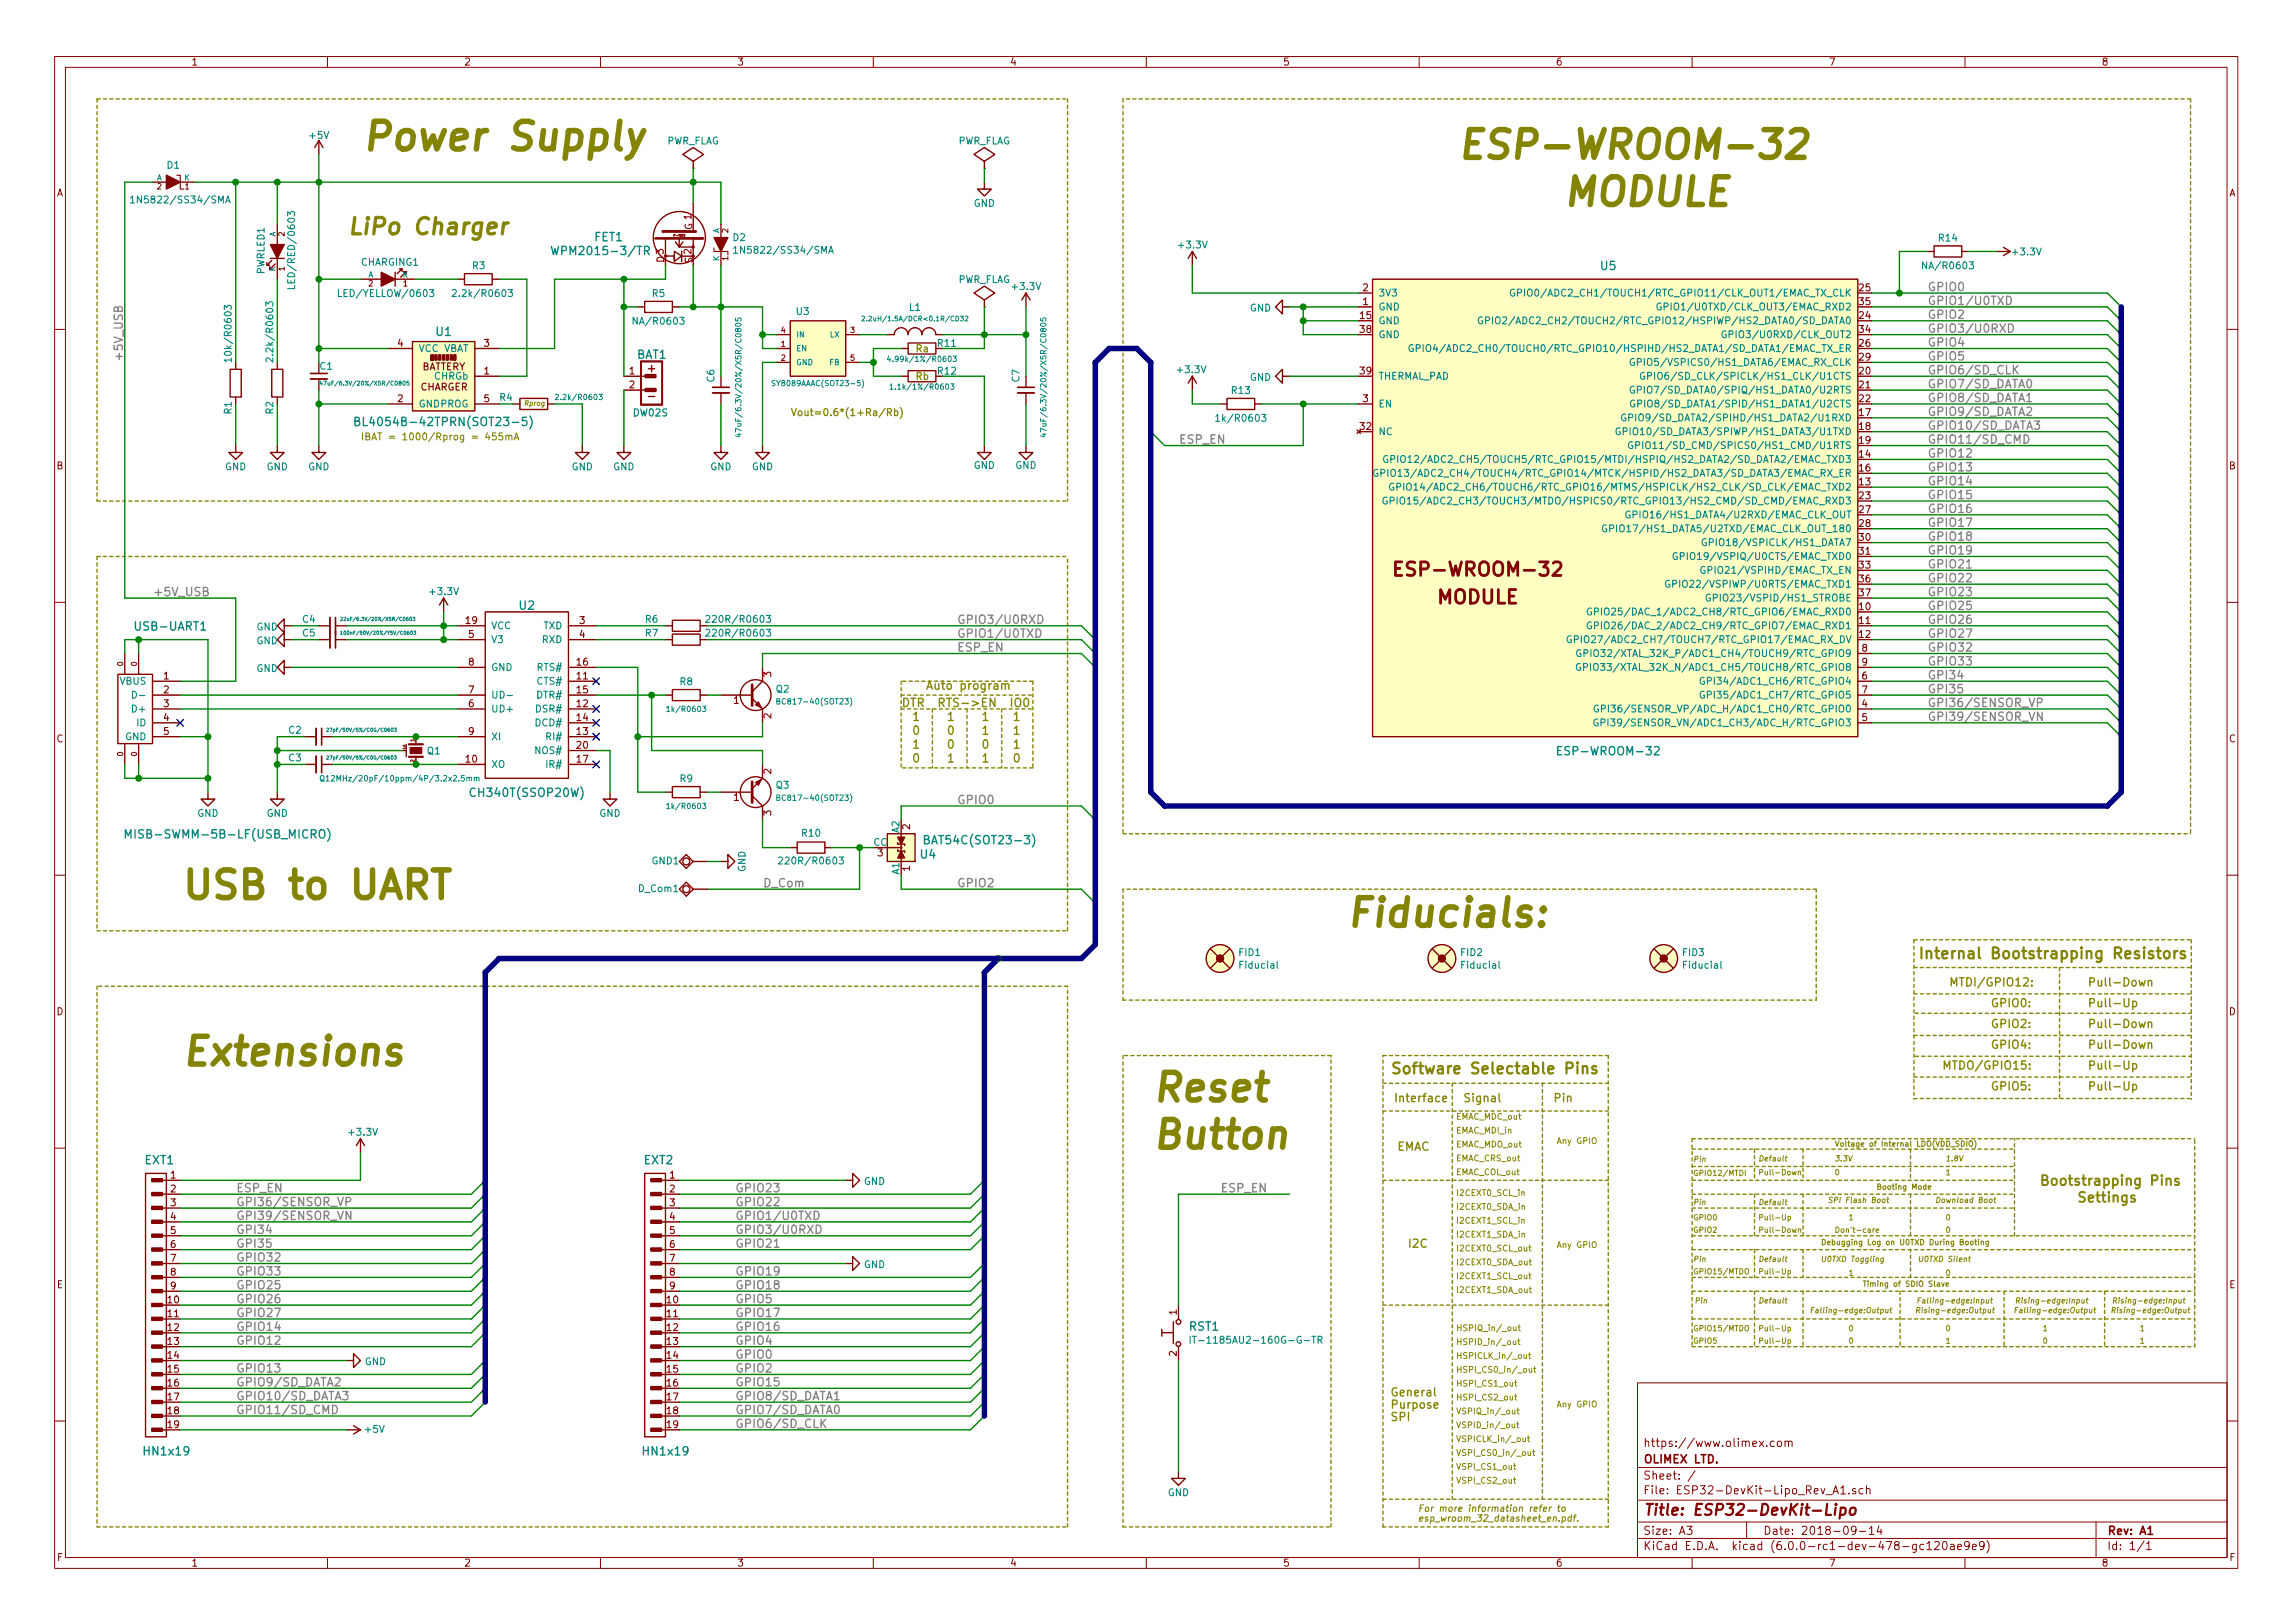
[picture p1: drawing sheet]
<svg xmlns="http://www.w3.org/2000/svg" width="297mm" height="210mm" viewBox="0 0 297 210" stroke-linecap="round" stroke-linejoin="round" font-family="sans-serif">
<defs><g id="words">
<g font-size="5" fill="#848400">
<text x="46.7" y="19.5">Power Supply</text>
<text x="188.6" y="20.6">ESP-WROOM-32</text>
<text x="195.5" y="26.7">MODULE</text>
<text x="23.3" y="116.5">USB to UART</text>
<text x="174.2" y="120.1">Fiducials:</text>
<text x="23.3" y="138">Extensions</text>
<text x="149.1" y="142.7">Reset</text>
<text x="149.1" y="148.8">Button</text>
</g>
<text font-size="3" fill="#848400" x="44.9" y="30.4">LiPo Charger</text>
<g font-size="2.5" fill="#840000">
<text x="181.9" y="74.6">ESP-WROOM-32</text>
<text x="186.2" y="78.2">MODULE</text>
</g>
<g font-size="2" fill="#848400">
<text x="248.4" y="124.2">Internal Bootstrapping Resistors</text>
<text x="180" y="139.1">Software Selectable Pins</text>
</g>
<text font-size="2" fill="#840000" x="212.8" y="196.3">Title: ESP32-DevKit-Lipo</text>
<g font-size="1.8" fill="#848400">
<text x="264.1" y="153.6">Bootstrapping Pins</text>
<text x="266.6" y="155.8">Settings</text>
</g>
<g font-size="1.5" fill="#008484">
<text x="72.4" y="33">WPM2015-3/TR</text>
<text x="77" y="31.2">FET1</text>
<text x="207.4" y="35">U5</text>
<text x="56.5" y="43.5">U1</text>
<text x="82.5" y="46.5">BAT1</text>
<text x="47.6" y="55.2">BL4054B-42TPRN(SOT23-5)</text>
<text x="17.7" y="81.7">USB-UART1</text>
<text x="67.3" y="79">U2</text>
<text x="202.5" y="97.8">ESP-WROOM-32</text>
<text x="61.3" y="103.2">CH340T(SSOP20W)</text>
<text x="17.5" y="108.6">MISB-SWMM-5B-LF(USB_MICRO)</text>
<text x="119.3" y="111.2">U4</text>
<text x="120.4" y="109.4">BAT54C(SOT23-3)</text>
<text x="18.8" y="150.8">EXT1</text>
<text x="83.4" y="150.8">EXT2</text>
<text x="154.1" y="172.4">RST1</text>
<text x="18.8" y="188.5">HN1x19</text>
<text x="83.5" y="188.5">HN1x19</text>
</g>
<g font-size="1.5" fill="#848484">
<text x="249.6" y="39.5">GPIO1/U0TXD</text>
<text x="249.6" y="41.3">GPIO2</text>
<text x="249.6" y="37.7">GPIO0</text>
<text x="15.9" y="46.9" transform="rotate(-90 15.9 46.9)">+5V_USB</text>
<text x="249.6" y="43.1">GPIO3/U0RXD</text>
<text x="249.6" y="46.7">GPIO5</text>
<text x="249.6" y="44.9">GPIO4</text>
<text x="249.6" y="53.9">GPIO9/SD_DATA2</text>
<text x="249.6" y="52.1">GPIO8/SD_DATA1</text>
<text x="249.6" y="50.3">GPIO7/SD_DATA0</text>
<text x="249.6" y="48.5">GPIO6/SD_CLK</text>
<text x="152.7" y="57.5">ESP_EN</text>
<text x="249.6" y="55.7">GPIO10/SD_DATA3</text>
<text x="249.6" y="57.5">GPIO11/SD_CMD</text>
<text x="249.6" y="59.3">GPIO12</text>
<text x="249.6" y="61.1">GPIO13</text>
<text x="249.6" y="64.7">GPIO15</text>
<text x="249.6" y="62.9">GPIO14</text>
<text x="249.6" y="71.8">GPIO19</text>
<text x="249.6" y="70">GPIO18</text>
<text x="249.6" y="66.4">GPIO16</text>
<text x="249.6" y="68.2">GPIO17</text>
<text x="19.8" y="77.2">+5V_USB</text>
<text x="249.6" y="75.4">GPIO22</text>
<text x="249.6" y="73.6">GPIO21</text>
<text x="249.6" y="77.2">GPIO23</text>
<text x="123.9" y="82.6">GPIO1/U0TXD</text>
<text x="123.9" y="80.8">GPIO3/U0RXD</text>
<text x="249.6" y="79">GPIO25</text>
<text x="249.6" y="80.8">GPIO26</text>
<text x="249.6" y="82.6">GPIO27</text>
<text x="123.9" y="84.4">ESP_EN</text>
<text x="249.6" y="88">GPI34</text>
<text x="249.6" y="84.4">GPIO32</text>
<text x="249.6" y="86.2">GPIO33</text>
<text x="249.6" y="89.8">GPI35</text>
<text x="249.6" y="93.4">GPI39/SENSOR_VN</text>
<text x="249.6" y="91.6">GPI36/SENSOR_VP</text>
<text x="123.9" y="104.2">GPIO0</text>
<text x="98.8" y="114.9">D_Com</text>
<text x="123.9" y="114.9">GPIO2</text>
<text x="30.5" y="154.5">ESP_EN</text>
<text x="95.2" y="154.5">GPIO23</text>
<text x="158" y="154.5">ESP_EN</text>
<text x="30.5" y="158">GPI39/SENSOR_VN</text>
<text x="30.5" y="156.2">GPI36/SENSOR_VP</text>
<text x="30.5" y="159.8">GPI34</text>
<text x="30.5" y="161.6">GPI35</text>
<text x="95.2" y="156.2">GPIO22</text>
<text x="95.2" y="161.6">GPIO21</text>
<text x="95.2" y="158">GPIO1/U0TXD</text>
<text x="95.2" y="159.8">GPIO3/U0RXD</text>
<text x="30.5" y="167">GPIO25</text>
<text x="30.5" y="163.4">GPIO32</text>
<text x="30.5" y="165.2">GPIO33</text>
<text x="95.2" y="165.2">GPIO19</text>
<text x="95.2" y="167">GPIO18</text>
<text x="30.5" y="168.8">GPIO26</text>
<text x="30.5" y="170.6">GPIO27</text>
<text x="30.5" y="172.4">GPIO14</text>
<text x="95.2" y="172.4">GPIO16</text>
<text x="95.2" y="170.6">GPIO17</text>
<text x="95.2" y="168.8">GPIO5</text>
<text x="30.5" y="177.8">GPIO13</text>
<text x="30.5" y="179.6">GPIO9/SD_DATA2</text>
<text x="30.5" y="174.2">GPIO12</text>
<text x="95.2" y="177.8">GPIO2</text>
<text x="95.2" y="176">GPIO0</text>
<text x="95.2" y="179.6">GPIO15</text>
<text x="95.2" y="174.2">GPIO4</text>
<text x="30.5" y="181.4">GPIO10/SD_DATA3</text>
<text x="30.5" y="183.2">GPIO11/SD_CMD</text>
<text x="95.2" y="181.4">GPIO8/SD_DATA1</text>
<text x="95.2" y="183.2">GPIO7/SD_DATA0</text>
<text x="95.2" y="185">GPIO6/SD_CLK</text>
</g>
<g font-size="1.5" fill="#840000">
<text x="84" y="48.2">+</text>
<text x="84.2" y="51.8">-</text>
<text x="212.8" y="191.7">Sheet: /</text>
<text x="212.8" y="189.6">OLIMEX LTD.</text>
<text x="212.8" y="187.4">https://www.olimex.com</text>
<text x="212.8" y="193.6">File: ESP32-DevKit-Lipo_Rev_A1.sch</text>
<text x="212.8" y="200.8">KiCad E.D.A. kicad (6.0.0-rc1-dev-478-gc120ae9e9)</text>
<text x="212.8" y="198.8">Size: A3</text>
<text x="228.4" y="198.8">Date: 2018-09-14</text>
<text x="272.9" y="198.8">Rev: A1</text>
<text x="272.9" y="200.8">Id: 1/1</text>
</g>
<g font-size="1.5" fill="#848400">
<text x="119.9" y="89.3">Auto program</text>
<text x="116.7" y="91.6">DTR RTS-&gt;EN IO0</text>
<text x="118.1" y="93.4">1</text>
<text x="118.1" y="95.2">0</text>
<text x="122.6" y="93.4">1</text>
<text x="122.6" y="95.2">0</text>
<text x="127.1" y="93.4">1</text>
<text x="127.1" y="95.2">1</text>
<text x="131.1" y="93.4">1</text>
<text x="131.1" y="95.2">1</text>
<text x="118.1" y="97">1</text>
<text x="118.1" y="98.8">0</text>
<text x="122.6" y="97">0</text>
<text x="122.6" y="98.8">1</text>
<text x="127.1" y="97">0</text>
<text x="127.1" y="98.8">1</text>
<text x="131.1" y="97">1</text>
<text x="131.1" y="98.8">0</text>
<text x="252.4" y="127.8">MTDI/GPIO12:</text>
<text x="257.8" y="130.5">GPIO0:</text>
<text x="270.4" y="127.8">Pull-Down</text>
<text x="270.4" y="130.5">Pull-Up</text>
<text x="257.8" y="133.2">GPIO2:</text>
<text x="257.8" y="135.9">GPIO4:</text>
<text x="270.4" y="133.2">Pull-Down</text>
<text x="270.4" y="135.9">Pull-Down</text>
<text x="180.5" y="142.8">Interface</text>
<text x="189.5" y="142.8">Signal</text>
<text x="201.2" y="142.8">Pin</text>
<text x="251.5" y="138.6">MTDO/GPIO15:</text>
<text x="257.8" y="141.3">GPIO5:</text>
<text x="270.4" y="138.6">Pull-Up</text>
<text x="270.4" y="141.3">Pull-Up</text>
<text x="180.9" y="149.1">EMAC</text>
<text x="182.3" y="161.6">I2C</text>
<text x="180" y="180.9">General</text>
<text x="180" y="182.5">Purpose</text>
<text x="180" y="184.1">SPI</text>
</g>
<g font-size="1.3" fill="#840000">
<text x="24.7" y="8.5">1</text>
<text x="60.1" y="8.5">2</text>
<text x="95.5" y="8.5">3</text>
<text x="130.8" y="8.5">4</text>
<text x="166.2" y="8.5">5</text>
<text x="201.5" y="8.5">6</text>
<text x="236.9" y="8.5">7</text>
<text x="272.2" y="8.5">8</text>
<text x="7.3" y="25.4">A</text>
<text x="89.7" y="29.8" transform="rotate(-90 89.7 29.8)">G 1</text>
<text x="288.7" y="25.4">A</text>
<text x="86" y="34" transform="rotate(-90 86 34)">D 3</text>
<text x="89.7" y="34.1" transform="rotate(-90 89.7 34.1)">S 2</text>
<text x="176.2" y="41.3">15</text>
<text x="176.6" y="39.5">1</text>
<text x="176.6" y="37.7">2</text>
<text x="240.9" y="41.3">24</text>
<text x="240.9" y="37.7">25</text>
<text x="240.9" y="39.5">35</text>
<text x="51.5" y="44.9">4</text>
<text x="54.6" y="48">BATTERY</text>
<text x="62.7" y="44.9">3</text>
<text x="176.2" y="43.1">38</text>
<text x="240.9" y="44.9">26</text>
<text x="240.9" y="46.7">29</text>
<text x="240.9" y="43.1">34</text>
<text x="51.5" y="52.1">2</text>
<text x="54.4" y="50.6">CHARGER</text>
<text x="62.7" y="48.5">1</text>
<text x="62.7" y="52.1">5</text>
<text x="81.5" y="48.5">1</text>
<text x="81.5" y="50.3">2</text>
<text x="176.2" y="48.5">39</text>
<text x="176.6" y="52.1">3</text>
<text x="240.9" y="53.9">17</text>
<text x="240.9" y="48.5">20</text>
<text x="240.9" y="50.3">21</text>
<text x="240.9" y="52.1">22</text>
<text x="176.2" y="55.7">32</text>
<text x="240.9" y="59.3">14</text>
<text x="240.9" y="55.7">18</text>
<text x="240.9" y="57.5">19</text>
<text x="7.3" y="60.8">B</text>
<text x="240.9" y="62.9">13</text>
<text x="240.9" y="61.1">16</text>
<text x="240.9" y="64.7">23</text>
<text x="288.7" y="60.8">B</text>
<text x="240.9" y="66.5">27</text>
<text x="240.9" y="68.3">28</text>
<text x="240.9" y="70.1">30</text>
<text x="240.9" y="71.9">31</text>
<text x="240.9" y="73.7">33</text>
<text x="240.9" y="75.4">36</text>
<text x="240.9" y="77.2">37</text>
<text x="60.4" y="80.8">19</text>
<text x="60.7" y="82.6">5</text>
<text x="75.1" y="80.8">3</text>
<text x="75.1" y="82.6">4</text>
<text x="240.9" y="79">10</text>
<text x="240.9" y="80.8">11</text>
<text x="240.9" y="82.6">12</text>
<text x="21.2" y="88">1</text>
<text x="21.2" y="89.8">2</text>
<text x="60.7" y="89.8">7</text>
<text x="60.7" y="86.2">8</text>
<text x="74.7" y="88">11</text>
<text x="74.7" y="89.8">15</text>
<text x="74.7" y="86.2">16</text>
<text x="99.9" y="87.7" transform="rotate(-90 99.9 87.7)">3</text>
<text x="241.2" y="88">6</text>
<text x="241.2" y="89.8">7</text>
<text x="241.2" y="84.4">8</text>
<text x="241.2" y="86.2">9</text>
<text x="21.2" y="91.6">3</text>
<text x="21.2" y="93.4">4</text>
<text x="21.2" y="95.2">5</text>
<text x="60.7" y="91.6">6</text>
<text x="60.7" y="95.2">9</text>
<text x="74.7" y="91.6">12</text>
<text x="74.7" y="95.2">13</text>
<text x="74.7" y="93.4">14</text>
<text x="95.1" y="91.2">1</text>
<text x="99.9" y="93.1" transform="rotate(-90 99.9 93.1)">2</text>
<text x="241.2" y="91.6">4</text>
<text x="241.2" y="93.4">5</text>
<text x="7.3" y="96.2">C</text>
<text x="60.4" y="98.8">10</text>
<text x="74.7" y="98.8">17</text>
<text x="74.7" y="97">20</text>
<text x="99.9" y="100.3" transform="rotate(-90 99.9 100.3)">2</text>
<text x="288.7" y="96.2">C</text>
<text x="95.1" y="103.8">1</text>
<text x="99.9" y="105.7" transform="rotate(-90 99.9 105.7)">3</text>
<text x="117.9" y="107.5" transform="rotate(-90 117.9 107.5)">2</text>
<text x="113.7" y="110.9">3</text>
<text x="117.9" y="112.8" transform="rotate(-90 117.9 112.8)">1</text>
<text x="7.3" y="131.5">D</text>
<text x="288.7" y="131.5">D</text>
<text x="22.1" y="152.7">1</text>
<text x="22.1" y="154.5">2</text>
<text x="86.8" y="152.7">1</text>
<text x="86.8" y="154.5">2</text>
<text x="22.1" y="156.3">3</text>
<text x="22.1" y="158.1">4</text>
<text x="22.1" y="159.9">5</text>
<text x="22.1" y="161.7">6</text>
<text x="86.8" y="156.3">3</text>
<text x="86.8" y="158.1">4</text>
<text x="86.8" y="159.9">5</text>
<text x="86.8" y="161.7">6</text>
<text x="7.4" y="166.9">E</text>
<text x="22.1" y="163.5">7</text>
<text x="22.1" y="165.2">8</text>
<text x="22.1" y="167">9</text>
<text x="86.8" y="163.5">7</text>
<text x="86.8" y="165.2">8</text>
<text x="86.8" y="167">9</text>
<text x="288.8" y="166.9">E</text>
<text x="21.8" y="168.8">10</text>
<text x="21.8" y="170.6">11</text>
<text x="21.8" y="172.4">12</text>
<text x="86.4" y="168.8">10</text>
<text x="86.4" y="170.6">11</text>
<text x="86.4" y="172.4">12</text>
<text x="152.4" y="170.3" transform="rotate(-90 152.4 170.3)">1</text>
<text x="21.8" y="174.2">13</text>
<text x="21.8" y="176">14</text>
<text x="21.8" y="177.8">15</text>
<text x="21.8" y="179.6">16</text>
<text x="86.4" y="174.2">13</text>
<text x="86.4" y="176">14</text>
<text x="86.4" y="177.8">15</text>
<text x="86.4" y="179.6">16</text>
<text x="152.4" y="175.7" transform="rotate(-90 152.4 175.7)">2</text>
<text x="21.8" y="181.4">17</text>
<text x="21.8" y="183.2">18</text>
<text x="21.8" y="185">19</text>
<text x="86.4" y="181.4">17</text>
<text x="86.4" y="183.2">18</text>
<text x="86.4" y="185">19</text>
<text x="7.4" y="202.2">F</text>
<text x="24.7" y="202.9">1</text>
<text x="60.1" y="202.9">2</text>
<text x="95.5" y="202.9">3</text>
<text x="130.8" y="202.9">4</text>
<text x="166.2" y="202.9">5</text>
<text x="201.5" y="202.9">6</text>
<text x="236.9" y="202.9">7</text>
<text x="272.2" y="202.9">8</text>
<text x="288.8" y="202.2">F</text>
</g>
<g font-size="1.3" fill="#008484">
<text x="40.2" y="18">+5V</text>
<text x="21.7" y="21.9">D1</text>
<text x="86.3" y="18.7">PWR_FLAG</text>
<text x="124" y="18.7">PWR_FLAG</text>
<text x="17.9" y="26.3">1N5822/SS34/SMA</text>
<text x="126.1" y="26.8">GND</text>
<text x="34.3" y="35.5" transform="rotate(-90 34.3 35.5)">PWRLED1</text>
<text x="46.8" y="34.4">CHARGING1</text>
<text x="61.2" y="34.9">R3</text>
<text x="95" y="31.2">D2</text>
<text x="96" y="32.9">1N5822/SS34/SMA</text>
<text x="152.8" y="32.2">+3.3V</text>
<text x="249.4" y="34.9">NA/R0603</text>
<text x="251.2" y="31.3">R14</text>
<text x="260.9" y="33.1">+3.3V</text>
<text x="38.2" y="36.7" transform="rotate(-90 38.2 36.7)">LED/RED/0603</text>
<text x="44.3" y="38.5">LED/YELLOW/0603</text>
<text x="59.3" y="38.5">2.2k/R0603</text>
<text x="84.5" y="38.5">R5</text>
<text x="103.2" y="40.8">U3</text>
<text x="117.8" y="40.3">L1</text>
<text x="124" y="36.7">PWR_FLAG</text>
<text x="131.3" y="37.6">+3.3V</text>
<text x="161.9" y="40.4">GND</text>
<text x="178.5" y="40.2">GND</text>
<text x="178.5" y="38.4">3V3</text>
<text x="199" y="38.4">GPIO0/ADC2_CH1/TOUCH1/RTC_GPIO11/CLK_OUT1/EMAC_TX_CLK</text>
<text x="216.7" y="40.2">GPIO1/U0TXD/CLK_OUT3/EMAC_RXD2</text>
<text x="30" y="46.3" transform="rotate(-90 30 46.3)">10k/R0603</text>
<text x="35.4" y="46.2" transform="rotate(-90 35.4 46.2)">2.2k/R0603</text>
<text x="41.5" y="47.9">C1</text>
<text x="54.2" y="45.6">VCC VBAT</text>
<text x="82.4" y="42.1">NA/R0603</text>
<text x="121.5" y="44.9">R11</text>
<text x="178.5" y="42">GND</text>
<text x="178.5" y="43.8">GND</text>
<text x="187.1" y="45.6">GPIO4/ADC2_CH0/TOUCH0/RTC_GPIO10/HSPIHD/HS2_DATA1/SD_DATA1/EMAC_TX_ER</text>
<text x="195.7" y="42">GPIO2/ADC2_CH2/TOUCH2/RTC_GPIO12/HSPIWP/HS2_DATA0/SD_DATA0</text>
<text x="213.1" y="47.4">GPIO5/VSPICS0/HS1_DATA6/EMAC_RX_CLK</text>
<text x="224.6" y="43.8">GPIO3/U0RXD/CLK_OUT2</text>
<text x="30" y="53.6" transform="rotate(-90 30 53.6)">R1</text>
<text x="35.4" y="53.6" transform="rotate(-90 35.4 53.6)">R2</text>
<text x="54.2" y="52.8">GNDPROG</text>
<text x="56.3" y="49.2">CHRGb</text>
<text x="82.1" y="53.9">DW02S</text>
<text x="92.5" y="49.5" transform="rotate(-90 92.5 49.5)">C6</text>
<text x="121.5" y="48.5">R12</text>
<text x="132.1" y="49.5" transform="rotate(-90 132.1 49.5)">C7</text>
<text x="152.6" y="48.3">+3.3V</text>
<text x="159.6" y="51">R13</text>
<text x="161.9" y="49.3">GND</text>
<text x="178.5" y="52.8">EN</text>
<text x="178.5" y="49.2">THERMAL_PAD</text>
<text x="213.7" y="51">GPIO7/SD_DATA0/SPIQ/HS1_DATA0/U2RTS</text>
<text x="213.8" y="52.8">GPIO8/SD_DATA1/SPID/HS1_DATA1/U2CTS</text>
<text x="215.3" y="49.2">GPIO6/SD_CLK/SPICLK/HS1_CLK/U1CTS</text>
<text x="158" y="54.6">1k/R0603</text>
<text x="178.5" y="56.4">NC</text>
<text x="184.7" y="60">GPIO12/ADC2_CH5/TOUCH5/RTC_GPIO15/MTDI/HSPIQ/HS2_DATA2/SD_DATA2/EMAC_TXD3</text>
<text x="212" y="56.4">GPIO10/SD_DATA3/SPIWP/HS1_DATA3/U1TXD</text>
<text x="212.8" y="54.6">GPIO9/SD_DATA2/SPIHD/HS1_DATA2/U1RXD</text>
<text x="214.2" y="58.2">GPIO11/SD_CMD/SPICS0/HS1_CMD/U1RTS</text>
<text x="29.1" y="60.9">GND</text>
<text x="34.5" y="60.9">GND</text>
<text x="39.9" y="60.9">GND</text>
<text x="74" y="60.9">GND</text>
<text x="79.4" y="60.9">GND</text>
<text x="92" y="60.9">GND</text>
<text x="97.4" y="60.9">GND</text>
<text x="126.1" y="60.7">GND</text>
<text x="131.5" y="60.7">GND</text>
<text x="183.2" y="61.8">GPIO13/ADC2_CH4/TOUCH4/RTC_GPIO14/MTCK/HSPID/HS2_DATA3/SD_DATA3/EMAC_RX_ER</text>
<text x="185.1" y="65.4">GPIO15/ADC2_CH3/TOUCH3/MTDO/HSPICS0/RTC_GPIO13/HS2_CMD/SD_CMD/EMAC_RXD3</text>
<text x="185.7" y="63.6">GPIO14/ADC2_CH6/TOUCH6/RTC_GPIO16/MTMS/HSPICLK/HS2_CLK/SD_CLK/EMAC_TXD2</text>
<text x="209.9" y="68.9">GPIO17/HS1_DATA5/U2TXD/EMAC_CLK_OUT_180</text>
<text x="212.6" y="67.1">GPIO16/HS1_DATA4/U2RXD/EMAC_CLK_OUT</text>
<text x="222" y="70.7">GPIO18/VSPICLK/HS1_DATA7</text>
<text x="55.8" y="77.1">+3.3V</text>
<text x="217.8" y="76.1">GPIO22/VSPIWP/U0RTS/EMAC_TXD1</text>
<text x="218.9" y="72.5">GPIO19/VSPIQ/U0CTS/EMAC_TXD0</text>
<text x="221.7" y="74.3">GPIO21/VSPIHD/EMAC_TX_EN</text>
<text x="222.6" y="77.9">GPIO23/VSPID/HS1_STROBE</text>
<text x="33.2" y="81.7">GND</text>
<text x="33.2" y="83.5">GND</text>
<text x="39.2" y="80.7">C4</text>
<text x="39.2" y="82.5">C5</text>
<text x="63.6" y="81.5">VCC</text>
<text x="63.6" y="83.3">V3</text>
<text x="70.3" y="83.3">RXD</text>
<text x="70.4" y="81.5">TXD</text>
<text x="83.6" y="80.7">R6</text>
<text x="83.6" y="82.5">R7</text>
<text x="92.1" y="80.7">220R/R0603</text>
<text x="92.1" y="82.5">220R/R0603</text>
<text x="206" y="83.3">GPIO27/ADC2_CH7/TOUCH7/RTC_GPIO17/EMAC_RX_DV</text>
<text x="208.5" y="79.7">GPIO25/DAC_1/ADC2_CH8/RTC_GPIO6/EMAC_RXD0</text>
<text x="208.5" y="81.5">GPIO26/DAC_2/ADC2_CH9/RTC_GPIO7/EMAC_RXD1</text>
<text x="15.6" y="88.7">VBUS</text>
<text x="33.2" y="87">GND</text>
<text x="63.6" y="86.9">GND</text>
<text x="69.7" y="88.7">CTS#</text>
<text x="69.7" y="86.9">RTS#</text>
<text x="88.1" y="88.8">R8</text>
<text x="100.6" y="89.7">Q2</text>
<text x="207.3" y="86.9">GPIO33/XTAL_32K_N/ADC1_CH5/TOUCH8/RTC_GPIO8</text>
<text x="207.4" y="85.1">GPIO32/XTAL_32K_P/ADC1_CH4/TOUCH9/RTC_GPIO9</text>
<text x="222" y="88.7">GPI34/ADC1_CH6/RTC_GPIO4</text>
<text x="16.3" y="95.9">GND</text>
<text x="17.4" y="92.3">D+</text>
<text x="17.8" y="94.1">ID</text>
<text x="37.4" y="95">C2</text>
<text x="63.6" y="92.3">UD+</text>
<text x="63.6" y="90.5">UD-</text>
<text x="63.6" y="95.9">XI</text>
<text x="69.5" y="94.1">DCD#</text>
<text x="69.6" y="92.3">DSR#</text>
<text x="69.6" y="90.5">DTR#</text>
<text x="71" y="95.9">RI#</text>
<text x="209.3" y="94.1">GPI39/SENSOR_VN/ADC1_CH3/ADC_H/RTC_GPIO3</text>
<text x="209.4" y="92.3">GPI36/SENSOR_VP/ADC_H/ADC1_CH0/RTC_GPIO0</text>
<text x="222" y="90.5">GPI35/ADC1_CH7/RTC_GPIO5</text>
<text x="37.4" y="98.6">C3</text>
<text x="55.4" y="97.7">Q1</text>
<text x="63.6" y="99.5">XO</text>
<text x="69.5" y="97.7">NOS#</text>
<text x="71" y="99.5">IR#</text>
<text x="88.1" y="101.3">R9</text>
<text x="25.6" y="105.8">GND</text>
<text x="34.5" y="105.8">GND</text>
<text x="77.6" y="105.8">GND</text>
<text x="100.6" y="102.2">Q3</text>
<text x="116.5" y="107.9" transform="rotate(-90 116.5 107.9)">A2</text>
<text x="84.5" y="112">GND1</text>
<text x="96.6" y="113" transform="rotate(-90 96.6 113)">GND</text>
<text x="101.6" y="112">220R/R0603</text>
<text x="103.9" y="108.4">R10</text>
<text x="113.1" y="109.6">CC</text>
<text x="116.5" y="113.3" transform="rotate(-90 116.5 113.3)">A1</text>
<text x="82.8" y="115.6">D_Com1</text>
<text x="160.5" y="123.8">FID1</text>
<text x="160.7" y="125.5">Fiducial</text>
<text x="189.3" y="123.8">FID2</text>
<text x="189.4" y="125.5">Fiducial</text>
<text x="218" y="123.8">FID3</text>
<text x="218.2" y="125.5">Fiducial</text>
<text x="45.3" y="147.1">+3.3V</text>
<text x="111.9" y="153.5">GND</text>
<text x="111.9" y="164.3">GND</text>
<text x="47.3" y="176.8">GND</text>
<text x="155.8" y="174.1">IT-1185AU2-160G-G-TR</text>
<text x="47.4" y="185.6">+5V</text>
<text x="151.3" y="193.8">GND</text>
</g>
<g font-size="1.3" fill="#848400">
<text x="118.5" y="45.6">Ra</text>
<text x="102.4" y="53.9">Vout=0.6*(1+Ra/Rb)</text>
<text x="118.5" y="49.2">Rb</text>
<text x="46.7" y="57">IBAT = 1000/Rprog = 455mA</text>
</g>
<text font-size="1.3" fill="#008400" x="64.8" y="51.9">R4</text>
<g font-size="1.2" fill="#848400">
<text x="183.6" y="195.9">For more information refer to</text>
<text x="183.6" y="197.1">esp_wroom_32_datasheet_en.pdf.</text>
</g>
<g font-size="1.1" fill="#848400">
<text x="188.6" y="145.1">EMAC_MDC_out</text>
<text x="188.6" y="146.9">EMAC_MDI_in</text>
<text x="188.6" y="148.7">EMAC_MDO_out</text>
<text x="201.6" y="148.2">Any GPIO</text>
<text x="188.6" y="150.4">EMAC_CRS_out</text>
<text x="188.6" y="152.2">EMAC_COL_out</text>
<text x="188.6" y="154.9">I2CEXT0_SCL_in</text>
<text x="188.6" y="156.7">I2CEXT0_SDA_in</text>
<text x="188.6" y="158.5">I2CEXT1_SCL_in</text>
<text x="188.6" y="160.3">I2CEXT1_SDA_in</text>
<text x="201.6" y="161.7">Any GPIO</text>
<text x="188.6" y="162.1">I2CEXT0_SCL_out</text>
<text x="188.6" y="163.9">I2CEXT0_SDA_out</text>
<text x="188.6" y="165.7">I2CEXT1_SCL_out</text>
<text x="188.6" y="167.5">I2CEXT1_SDA_out</text>
<text x="188.6" y="172.4">HSPIQ_in/_out</text>
<text x="188.6" y="174.2">HSPID_in/_out</text>
<text x="188.6" y="176">HSPICLK_in/_out</text>
<text x="188.6" y="177.8">HSPI_CS0_in/_out</text>
<text x="188.6" y="179.6">HSPI_CS1_out</text>
<text x="188.6" y="181.4">HSPI_CS2_out</text>
<text x="188.6" y="183.2">VSPIQ_in/_out</text>
<text x="188.6" y="185">VSPID_in/_out</text>
<text x="201.6" y="182.3">Any GPIO</text>
<text x="188.6" y="188.6">VSPI_CS0_in/_out</text>
<text x="188.6" y="186.8">VSPICLK_in/_out</text>
<text x="188.6" y="190.4">VSPI_CS1_out</text>
<text x="188.6" y="192.2">VSPI_CS2_out</text>
</g>
<g font-size="1" fill="#008484">
<text x="20.3" y="23.4">A</text>
<text x="23.9" y="23.4">K</text>
<text x="35.7" y="35.2" transform="rotate(-90 35.7 35.2)">K</text>
<text x="35.7" y="30.7" transform="rotate(-90 35.7 30.7)">A</text>
<text x="47.7" y="36">A</text>
<text x="52.2" y="36">K</text>
<text x="93.2" y="33.8" transform="rotate(-90 93.2 33.8)">K</text>
<text x="93.2" y="30.2" transform="rotate(-90 93.2 30.2)">A</text>
<text x="103.1" y="45.5">EN</text>
<text x="103.1" y="47.3">GND</text>
<text x="103.1" y="43.7">IN</text>
<text x="107.5" y="47.3">FB</text>
<text x="107.6" y="43.7">LX</text>
<text x="115.8" y="46.9">4.99k/1%/R0603</text>
<text x="72.5" y="51.8">2.2k/R0603</text>
<text x="100.5" y="50">SY8089AAAC(SOT23-5)</text>
<text x="116.1" y="50.5">1.1k/1%/R0603</text>
<text x="96" y="55.1" transform="rotate(-90 96 55.1)">47uF/6.3V/20%/X5R/C0805</text>
<text x="135.5" y="55.1" transform="rotate(-90 135.5 55.1)">47uF/6.3V/20%/X5R/C0805</text>
<text x="86.8" y="92.2">1k/R0603</text>
<text x="101.3" y="91.3">BC817-40(SOT23)</text>
<text x="43.3" y="101.2">Q12MHz/20pF/10ppm/4P/3.2x2.5mm</text>
<text x="86.8" y="104.8">1k/R0603</text>
<text x="101.3" y="103.7">BC817-40(SOT23)</text>
</g>
<g font-size="1" fill="#840000">
<text x="20.4" y="24.5">2</text>
<text x="24" y="24.5">1</text>
<text x="36.9" y="35.1" transform="rotate(-90 36.9 35.1)">1</text>
<text x="36.9" y="30.6" transform="rotate(-90 36.9 30.6)">2</text>
<text x="94.3" y="33.7" transform="rotate(-90 94.3 33.7)">1</text>
<text x="94.3" y="30.2" transform="rotate(-90 94.3 30.2)">2</text>
<text x="47.8" y="37.1">2</text>
<text x="52.3" y="37.1">1</text>
<text x="101.2" y="44.9">1</text>
<text x="101.2" y="46.7">2</text>
<text x="101.2" y="43.1">4</text>
<text x="110.2" y="43.1">3</text>
<text x="110.2" y="46.7">5</text>
<text x="15.9" y="86.3" transform="rotate(-90 15.9 86.3)">0</text>
<text x="17.7" y="86.3" transform="rotate(-90 17.7 86.3)">0</text>
<text x="15.9" y="98" transform="rotate(-90 15.9 98)">0</text>
<text x="17.7" y="98" transform="rotate(-90 17.7 98)">0</text>
</g>
<g font-size="1" fill="#848400">
<text x="237.6" y="148.5">Voltage of Internal LDO(VDD_SDIO)</text>
<text x="219.3" y="150.5">Pin</text>
<text x="219.3" y="152.3">GPIO12/MTDI</text>
<text x="227.7" y="150.4">Default</text>
<text x="227.7" y="152.2">Pull-Down</text>
<text x="236.7" y="155.8">SPI Flash Boot</text>
<text x="237.6" y="150.4">3.3V</text>
<text x="237.6" y="152.2">0</text>
<text x="243" y="154.1">Booting Mode</text>
<text x="250.6" y="155.8">Download Boot</text>
<text x="252" y="150.4">1.8V</text>
<text x="252" y="152.2">1</text>
<text x="219.3" y="156.1">Pin</text>
<text x="219.3" y="158.1">GPIO0</text>
<text x="219.3" y="159.7">GPIO2</text>
<text x="227.7" y="156.1">Default</text>
<text x="227.7" y="159.7">Pull-Down</text>
<text x="227.7" y="158.1">Pull-Up</text>
<text x="235.8" y="161.3">Debugging Log on U0TXD During Booting</text>
<text x="237.6" y="159.7">Don't-care</text>
<text x="239.4" y="158.1">1</text>
<text x="252" y="158.1">0</text>
<text x="252" y="159.7">0</text>
<text x="219.3" y="163.5">Pin</text>
<text x="219.3" y="165.1">GPIO15/MTDO</text>
<text x="227.7" y="163.5">Default</text>
<text x="227.7" y="165.1">Pull-Up</text>
<text x="235.8" y="163.5">U0TXD Toggling</text>
<text x="239.4" y="165.3">1</text>
<text x="241.2" y="166.7">Timing of SDIO Slave</text>
<text x="248.4" y="163.5">U0TXD Silent</text>
<text x="252" y="165.3">0</text>
<text x="219.3" y="172.4">GPIO15/MTDO</text>
<text x="219.5" y="168.9">Pin</text>
<text x="227.7" y="168.9">Default</text>
<text x="227.7" y="172.4">Pull-Up</text>
<text x="234.4" y="170.1">Falling-edge:Output</text>
<text x="239.4" y="172.4">0</text>
<text x="248" y="170.1">Rising-edge:Output</text>
<text x="248.2" y="168.9">Falling-edge:Input</text>
<text x="252" y="172.4">0</text>
<text x="260.8" y="170.1">Falling-edge:Output</text>
<text x="261" y="168.9">Rising-edge:Input</text>
<text x="264.6" y="172.4">1</text>
<text x="273.4" y="170.1">Rising-edge:Output</text>
<text x="273.5" y="168.9">Rising-edge:Input</text>
<text x="277.1" y="172.4">1</text>
<text x="219.3" y="174.1">GPIO5</text>
<text x="227.7" y="174.1">Pull-Up</text>
<text x="239.4" y="174.1">0</text>
<text x="252" y="174.1">1</text>
<text x="264.6" y="174.1">0</text>
<text x="277.1" y="174.1">1</text>
</g>
<text font-size=".9" fill="#008484" x="112.8" y="41.6">2.2uH/1.5A/DCR&lt;0.1R/CD32</text>
<text font-size=".9" fill="#848400" x="67.8" y="52.6">Rprog</text>
<text font-size=".8" fill="#008484" x="42.6" y="49.9">47uF/6.3V/20%/X5R/C0805</text>
<g font-size=".6" fill="#008484">
<text x="45.1" y="80.4">22uF/6.3V/20%/X5R/C0603</text>
<text x="45.1" y="82.2">100nF/50V/20%/Y5V/C0603</text>
<text x="43.2" y="94.8">27pF/50V/5%/C0G/C0603</text>
<text x="43.2" y="98.4">27pF/50V/5%/C0G/C0603</text>
</g>
<g font-size=".6" fill="#840000">
<text x="52.2" y="97">3</text>
<text x="53.7" y="98.7" transform="rotate(-90 53.7 98.7)">2</text>
<text x="53.7" y="96" transform="rotate(-90 53.7 96)">1</text>
</g>
<text font-size=".4" fill="#840000" x="87.4" y="30.7">P-MOS</text>
</g></defs>
<g fill="none" stroke="#840000" stroke-width=".13">
<path d="M7.1 7.3h282.8v195.9h-282.8zM8.5 8.7h280v193.1h-280zM42.4 7.3v1.4M77.8 7.3v1.4M113.1 7.3v1.4M148.5 7.3v1.4M183.8 7.3v1.4M219.2 7.3v1.4M254.5 7.3v1.4M7.1 42.7h1.4M288.5 42.7h1.4M7.1 78h1.4"/>
<path d="M288.5 78h1.4M7.1 113.4h1.4M288.5 113.4h1.4M7.1 148.7h1.4M288.5 148.7h1.4M212.1 179.1h76.4v22.7h-76.4zM7.1 184.1h1.4M212.1 199.3h76.4M212.1 197.2h76.4M212.1 194.3h76.4M212.1 190.1h76.4M218.5 197.7h.7l-.4 .4 .3 .1v.5l-.1 .1-.5-.1"/>
<path d="M219.6 190.5l-.9 1.4M226.3 197.2v2.1M228.9 187.3v.1M229.8 186.7h-.3l-.2 .2 .1 .4 .1 .1 .3-.1M230.3 186.8l.1-.1 .3 .1v.5l-.1 .1-.3-.1zM231.2 186.8l.2-.1h.2l.1 .7M231.2 186.7v.7M231.7 186.8a.25 .25 0 0 1 .2-.1 .25 .25 0 0 1 .3 .1v.6M237.5 193.5l.3-1 .4 1M237.5 193.2h.5M238.5 192.8l.3-.3v1M238.5 193.5h.6"/>
<path d="M239.5 193.4v.1M240.4 192.9a.26 .26 0 0 0-.4 .1v.1l.4 .1v.1l-.1 .2h-.3M240.4 198.2l-.2 .2-.3-.1-.1-.1v-.3l.1-.1 .3-.1 .2 .1a.84 .84 0 0 1-.2 .9l-.3 .1M240.9 198.4h.8M241.3 192.9l-.3-.1-.2 .2 .1 .4 .1 .1h.3M241.8 192.9a.26 .26 0 0 1 .4 .1v.5M241.8 192.5v1M242.2 198l.3-.3v1.1M242.2 198.8h.5M243.4 197.7l-.2 .7h.6M243.7 198.1v.7M250.6 199.8l.2-.1h.2l.2 .3-.6 .8h.6"/>
<path d="M251.8 199.7h.1a.57 .57 0 0 1 .4 .4 .57 .57 0 0 1-.2 .6l-.1 .1a.57 .57 0 0 1-.4-.5 .57 .57 0 0 1 .2-.6zM257.4 199.6a1.27 1.27 0 0 1 0 1.6M271.5 197.2v4.6M277.8 199.6l-.9 1.4M288.5 184.1h1.4M42.4 201.8v1.4M77.8 201.8v1.4M113.1 201.8v1.4M148.5 201.8v1.4M183.8 201.8v1.4M219.2 201.8v1.4M248.2 200.1v.8l-.2 .2h-.2"/>
<path d="M248.2 200.1h-.3l-.2 .2 .1 .4 .1 .1 .3-.1M249.2 200.1h-.3l-.2 .2v.4l.2 .1 .3-.1M249.6 200l.3-.3v1.1M249.6 200.8h.6M252.7 200.1h.4v.7M253.1 200.3l-.3 .1-.2 .1 .2 .3 .3-.1M253.6 200.4l.5-.1-.1-.2h-.3l-.1 .1 .1 .5h.3M254.5 201.8v1.4M255.1 200.1l-.2 .3-.3-.1-.1-.2v-.2l.1-.2h.3l.2 .1a.84 .84 0 0 1-.2 .9l-.3 .1M255.5 200.4l.5-.1v-.2h-.3l-.2 .1 .1 .5h.4M257 200.1l-.2 .3h-.2l-.2-.3v-.2l.1-.2h.3l.2 .1a.84 .84 0 0 1-.2 .9l-.3 .1M278.1 200l.3-.3v1.1"/>
<path d="M278.1 200.8h.6"/>
</g>
<path d="M40.2 48.4h2.2M92.3 50.2h2.2M131.8 50.2h2.2M43.5 80v3.9M41.7 94.4v2.1M41.7 98v2.1M278.3 198.8h.5" fill="none" stroke="#840000" stroke-width=".22"/>
<path d="M53 96.4h1.8M53 98h1.8M236.7 194.8l-.2 1.4h.7M237.8 195.3l-.1 .9M237.8 194.8v.2l.1-.1-.1-.1v.2M238.5 195.4a.48 .48 0 0 1 .6 0v.6a.47 .47 0 0 1-.7 .2M238.5 195.3l-.2 1.4M239.7 195.4a.37 .37 0 0 1 .4-.1 .37 .37 0 0 1 .3 .3l-.1 .4a.38 .38 0 0 1-.3 .3 .38 .38 0 0 1-.4-.3z" fill="none" stroke="#840000" stroke-width=".29"/>
<g fill="none" stroke="#840000" stroke-width=".18">
<path d="M41.3 18.2v1.8M41.3 18.2l-.5 .9M41.3 18.2l.5 .9M19.8 23.6h1.8M23.3 23.6h1.8M35 33.5h1.8M35.2 33.7l-.6 .7h.3M35.9 29v2.7M35.9 33.5v2.7M46.7 36.2h2.7M51.2 35.3v1.8M51.2 36.2h2.7"/>
<path d="M52.1 35.2v-.4l-.6 .7M59.3 36.2h.9M60.2 35.5h3.6v1.4h-3.6zM63.8 36.2h.9M82.6 39.8h.9M83.5 39h3.6v1.5h-3.6zM86.2 30.8v3.6M86.2 33.2h1.2v.6v-1.2l.9 .6-.9 .7M87.1 39.8h.9M87.5 31.4l.5 .6M88 31v1h1.8M88.5 31.3l-.5 .7"/>
<path d="M89.8 20.9l1.3-.9-1.3-.9-1.3 .9 1.3 .9v.9M89.8 21.8h.1M89.8 26.3v3.6M89.8 30.8v3.6M90.1 30h-4.3v-.1h4.4v.2h-4.4M91 30.9l-6.1-.1h6.2v.2l-6.2-.1M93.4 29v1.8M93.4 32.6v1.8M127.5 20.9l1.4-.9-1.4-.9-1.3 .9 1.3 .9v.9M127.5 21.8h.1M127.5 23.6v.9h.9l-.9 .9-.9-.9h.9M127.5 38.9l1.4-.9-1.4-.9-1.3 .9 1.3 .9v.9"/>
<path d="M127.5 39.8h.1M132.9 38l-.5 .9M132.9 38v1.8M132.9 38l.5 .9M154.5 32.6v1.8M154.5 32.6l-.6 .9M154.5 32.6l.5 .9M166.1 39.8v-.9l-.9 .9 .9 .9v-.9h.9M176 39.8h1.8M176 38h1.8M177.8 36.2h62.9v59.2h-62.9zM249.6 32.6h.9"/>
<path d="M250.5 31.9h3.6v1.4h-3.6zM254.1 32.6h.9M258.6 32.6h1.8M259.5 32l.9 .6M260.4 32.6l-.9 .5M29.8 47.8h1.5v3.6h-1.5zM30.5 57.7v.9h.9l-.9 .9-.9-.9h.9M30.5 46.9v.9M30.5 51.4v.9M35.2 47.8h1.4v3.6h-1.4zM35.9 57.7v.9h.9l-.9 .9-.9-.9h.9M35.9 46.9v.9"/>
<path d="M35.9 51.4v.9M41.3 57.7v.9h.9l-.9 .9-.9-.9h.9M41.3 49.1v1.4M50.3 45.1h3.2M50.3 52.3h3.2M53.4 44.3h8.1v8.9h-8.1zM56 46.1l-.1 .4M56 46.3v.3M56 46.1v.5M56 46.1h.1M56.1 46.6h.1M56.1 46h-.3v.7h.2l-.1-.1v-.6h.2"/>
<path d="M56.1 46v.1M56.3 46.2h-.1v.2h.1v-.1M56.3 46h.3v.6h-.3zM56.4 46.5v-.5l.1 .6v-.6l.1 .6M56.8 46h.3v.6h-.3zM56.9 46l.1 .5M56.9 46.1v.4l.1 .1M57 46v.6M57.3 46h.3v.6h-.3zM57.4 46.2l.1 .3-.1-.1M57.4 46.5v.1M57.5 46l-.1 .3"/>
<path d="M57.5 46v.6M57.8 46h.3v.6h-.3zM57.9 46.1v.5M58 46v.5h-.1v-.5M58.3 46h.3v.6h-.3zM58.4 46v.5h.1v-.4M58.5 46.1h.1M58.7 46.2h.1v.2h-.2l.1-.1M58.7 46.3h.1M58.8 46h.3v.6h-.3h.2v-.6M58.8 46.6h.1M58.8 46.1h.2"/>
<path d="M58.9 46.1v.5M61.5 45.1h3.2M61.5 48.7h3.2M61.5 52.3h3.2M66.5 52.3h.9M67.4 51.6h3.5v1.5h-3.5zM70.9 52.3h.9M75.4 57.7v.9h.9l-.9 .9-.9-.9h.9M80.8 57.7v.9h.9l-.9 .9-.9-.9h.9M80.8 48.7h2.1M80.8 50.5h2.1M83 46.8h2.8v5.7h-2.8z"/>
<path d="M83.1 46.9h2.6v5.5h-2.6zM83.1 48.7h.5M83.1 50.5h.5M83.6 50.3h1.4v.4h-1.4zM83.6 48.5h1.4v.4h-1.4zM83.7 48.6h1.2v.2h-1.2zM83.7 48.7h1.2v.1h-1.2zM83.7 50.4h1.2v.2h-1.2zM83.7 50.5h1.2v.1h-1.2zM93.4 57.7v.9h.9l-.9 .9-.9-.9h.9M93.4 48.7v1.4M93.4 50.9v1.4"/>
<path d="M98.8 57.7v.9h.9l-.9 .9-.9-.9h.9M100.6 45.1h1.8M100.6 46.9h1.8M100.6 43.4h1.8M102.4 41.6h7.2v7.1h-7.2zM109.6 46.9h1.8M109.6 43.4h1.8M114.9 43.4h.9a.9 .9 0 0 1 .9-.9 .9 .9 0 0 1 .9 .9 .9 .9 0 0 1 .9-.9 .9 .9 0 0 1 .9 .9 .9 .9 0 0 1 .9-.9 .9 .9 0 0 1 .9 .9h.9M116.7 45.1h.9M116.7 48.7h.9M117.6 44.4h3.6v1.5h-3.6zM117.6 48h3.6v1.5h-3.6z"/>
<path d="M127.5 57.7v.9h.9l-.9 .9-.9-.9h.9M132.9 57.7v.9h.9l-.9 .9-.9-.9h.9M132.9 48.7v1.4M132.9 50.9v1.4M154.5 48.7l-.6 .9M154.5 48.7v1.8M154.5 48.7l.5 .9M158 52.3h.9M158.9 51.6h3.6v1.5h-3.6zM162.5 52.3h.9M166.1 48.7v-.9l-.9 .9 .9 .9v-.9h.9M175.8 55.7l.4 .4"/>
<path d="M176 52.3h1.8M176.2 55.7l-.4 .4M57.5 77.5l-.6 .9M57.5 77.5v1.8M57.5 77.5l.5 .9M62.9 79.3h10.7v21.5h-10.7zM15.3 87.4h4.5v8.9h-4.5zM16.2 84.7v2.7M16.2 96.3v2.7M18 84.7v2.7M18 96.3v2.7M19.8 88.3h3.5"/>
<path d="M19.8 91.8h3.5M19.8 95.4h3.5M19.8 93.6h3.5M19.8 90h3.5M36.8 86.5v-.9l-.9 .9 .9 .9v-.9h.9M36.8 81.1v-.9l-.9 .9 .9 .9v-.9h.9M36.8 82.9v-.9l-.9 .9 .9 .9v-.9h.9M39.5 99h1.4M39.5 95.4h1.4M41.3 81.1h1.4M41.3 82.9h1.4M41.8 99h1.3"/>
<path d="M41.8 95.4h1.3M43.6 81.1h1.3M43.6 82.9h1.3M52.6 96.4v1.6M53.9 95.4v.9M53.9 98.1v.9M59.3 99h3.6M59.3 91.8h3.6M59.3 95.4h3.6M59.3 90h3.6M59.3 86.5h3.6M59.3 81.1h3.6"/>
<path d="M59.3 82.9h3.6M73.6 99h3.6M73.6 88.3h3.6M73.6 91.8h3.6M73.6 95.4h3.6M73.6 93.6h3.6M73.6 90h3.6M73.6 86.5h3.6M73.6 81.1h3.6M73.6 97.2h3.6M73.6 82.9h3.6M86.2 90h.9"/>
<path d="M86.2 81.1h.9M86.2 82.9h.9M87.1 80.4h3.6v1.4h-3.6zM87.1 82.1h3.6v1.5h-3.6zM87.1 89.3h3.6v1.5h-3.6zM90.7 90h.9M90.7 81.1h.9M90.7 82.9h.9M93.4 90h4M97.4 90.5l1.4 1.3v1.8M98.8 99v1.8l-1.4 1.4M98.8 86.5v1.8l-1.4 1.3"/>
<path d="M240.7 88.3h1.8M240.7 91.8h1.8M240.7 93.6h1.8M240.7 90h1.8M240.7 86.5h1.8M240.7 84.7h1.8M26.9 102.6v.9h.9l-.9 .9-.9-.9h.9M35.9 102.6v.9h.9l-.9 .9-.9-.9h.9M79 102.6v.9h.9l-.9 .9-.9-.9h.9M86.2 102.6h.9M87.1 101.9h3.6v1.4h-3.6zM88 115.2l.9-.9 .9 .9-.9 .9z"/>
<path d="M88.9 110.7l.9 .9-.9 .9-.9-.9zM89.8 111.6h1.8M89.8 115.2h1.8M90.7 102.6h.9M93.4 111.6h.9v-.9l.9 .9-.9 .9v-.9M93.4 102.6h4M97.4 103.1l1.4 1.3v1.8M102.4 109.8h.9M103.3 109.1h3.6v1.4h-3.6zM106.9 109.8h.9M114.9 108h3.6v3.6h-3.6zM114.9 109.8h1.8"/>
<path d="M116.3 109.2v.2h.9v.1M116.3 110.1v.2h.9v.1M116.7 108v3.6M156.8 122.9l2.5 2.5M158 124.2h.1M159.3 122.9l-2.5 2.5M185.5 122.9l2.5 2.5M186.8 124.2h.1M188 122.9l-2.5 2.5M214.3 122.9l2.5 2.5M215.5 124.2h.1M216.8 122.9l-2.5 2.5"/>
<path d="M18.9 152h2.7v34.1h-2.7zM19.7 159.9h1.3v.4h-1.3zM19.7 158.1h1.3v.4h-1.3zM19.7 156.3h1.3v.4h-1.3zM19.7 154.5h1.3v.4h-1.3zM19.7 152.7h1.3v.4h-1.3zM19.7 159.9h1.2v.3h-1.2zM19.7 158.2h1.2v.2h-1.2zM19.7 156.4h1.2v.2h-1.2zM19.7 154.6h1.2v.2h-1.2zM19.7 158.3h1.2h-1.2zM19.7 156.5h1.2h-1.2z"/>
<path d="M19.7 154.7h1.2h-1.2zM19.7 152.8h1.3v.2h-1.3zM19.7 152.9h1.2h-1.2zM19.8 152.8h1.1v.2h-1.1zM21 158.3h2.3M21 156.5h2.3M21 154.7h2.3M21 152.9h2.3M46.7 147.5l-.5 .9M46.7 147.5v1.8M46.7 147.5l.5 .9M83.5 152h2.7v34.1h-2.7z"/>
<path d="M84.3 159.9h1.4v.4h-1.4zM84.3 158.1h1.4v.4h-1.4zM84.3 156.3h1.4v.4h-1.4zM84.3 154.5h1.4v.4h-1.4zM84.3 152.7h1.4v.4h-1.4zM84.3 159.9h1.3v.3h-1.3zM84.3 158.2h1.3v.2h-1.3zM84.3 156.4h1.3v.2h-1.3zM84.3 154.6h1.3v.2h-1.3zM84.3 158.2h1.2v.2h-1.2zM84.3 156.4h1.2v.2h-1.2zM84.3 154.6h1.2v.2h-1.2z"/>
<path d="M84.4 158.3h1.1h-1.1zM84.4 156.5h1.1h-1.1zM84.4 154.7h1.1h-1.1zM84.4 152.8h1.2v.2h-1.2zM84.4 152.9h1.1h-1.1zM85.7 158.3h2.3M85.7 156.5h2.3M85.7 154.7h2.3M85.7 152.9h2.3M109.6 152.9h.9v.9l.9-.9-.9-.9v.9M19.7 179.6h1.3v.4h-1.3zM19.7 177.8h1.3v.4h-1.3z"/>
<path d="M19.7 176h1.3v.4h-1.3zM19.7 174.2h1.3v.4h-1.3zM19.7 172.4h1.3v.4h-1.3zM19.7 170.7h1.3v.3h-1.3zM19.7 168.9h1.3v.4h-1.3zM19.7 167.1h1.3v.4h-1.3zM19.7 165.3h1.3v.4h-1.3zM19.7 163.5h1.3v.4h-1.3zM19.7 161.7h1.3v.4h-1.3zM19.7 179.7h1.2v.3h-1.2zM19.7 177.9h1.2v.3h-1.2zM19.7 176.1h1.2v.3h-1.2z"/>
<path d="M19.7 174.3h1.2v.3h-1.2zM19.7 172.5h1.2v.3h-1.2zM19.7 168.9h1.2v.3h-1.2zM19.7 165.3h1.2v.3h-1.2zM19.7 163.5h1.2v.3h-1.2zM19.7 161.7h1.2v.3h-1.2zM19.7 179.8h1.2v.1h-1.2zM19.7 178h1.2v.1h-1.2zM19.7 176.2h1.2v.1h-1.2zM19.7 174.4h1.2v.1h-1.2zM19.7 172.6h1.2v.1h-1.2zM19.7 169h1.2v.1h-1.2z"/>
<path d="M19.7 165.4h1.2v.1h-1.2zM19.7 163.6h1.2v.1h-1.2zM19.7 161.8h1.2v.1h-1.2zM19.7 160h1.2v.1h-1.2zM19.7 167.1h1.3v.3h-1.3zM19.7 161.9h1.2h-1.2zM19.7 160.1h1.2h-1.2zM19.7 170.8h1.2v.1h-1.2zM19.7 167.2h1.2v.1h-1.2zM19.8 170.8h1.1v.1h-1.1zM19.8 167.2h1.1v.1h-1.1zM21 179.8h.6"/>
<path d="M21 178.1h.6M21 176.3h.6M21 174.5h.6M21 172.7h.6M21 170.9h.6M21 169.1h.6M21 167.3h2.3M21 165.5h2.3M21 163.7h2.3M21 161.9h2.3M21 160.1h2.3M44.9 176.3h.9v.9l.9-.9-.9-.9v.9"/>
<path d="M84.3 179.6h1.4v.4h-1.4zM84.3 177.8h1.4v.4h-1.4zM84.3 176h1.4v.4h-1.4zM84.3 174.2h1.4v.4h-1.4zM84.3 172.4h1.4v.4h-1.4zM84.3 170.7h1.4v.3h-1.4zM84.3 168.9h1.4v.4h-1.4zM84.3 167.1h1.4v.4h-1.4zM84.3 165.3h1.4v.4h-1.4zM84.3 163.5h1.4v.4h-1.4zM84.3 161.7h1.4v.4h-1.4zM84.3 179.7h1.3v.3h-1.3z"/>
<path d="M84.3 177.9h1.3v.3h-1.3zM84.3 176.1h1.3v.3h-1.3zM84.3 174.3h1.3v.3h-1.3zM84.3 172.5h1.3v.3h-1.3zM84.3 168.9h1.3v.3h-1.3zM84.3 165.3h1.3v.3h-1.3zM84.3 163.5h1.3v.3h-1.3zM84.3 161.7h1.3v.3h-1.3zM84.3 179.8h1.2v.1h-1.2zM84.3 178h1.2v.1h-1.2zM84.3 176.2h1.2v.1h-1.2zM84.3 174.4h1.2v.1h-1.2z"/>
<path d="M84.3 172.6h1.2v.1h-1.2zM84.3 169h1.2v.1h-1.2zM84.3 165.4h1.2v.1h-1.2zM84.3 163.6h1.2v.1h-1.2zM84.3 161.8h1.2v.1h-1.2zM84.3 160h1.2v.1h-1.2zM84.4 179.8h1.1v.1h-1.1zM84.4 178h1.1v.1h-1.1zM84.4 176.2h1.1v.1h-1.1zM84.4 174.4h1.1v.1h-1.1zM84.4 172.6h1.1v.1h-1.1zM84.4 170.7h1.2v.3h-1.2z"/>
<path d="M84.4 169h1.1v.1h-1.1zM84.4 167.1h1.2v.3h-1.2zM84.4 165.4h1.1v.1h-1.1zM84.4 163.6h1.1v.1h-1.1zM84.4 161.9h1.1h-1.1zM84.4 160.1h1.1h-1.1zM84.4 170.8h1.1v.1h-1.1zM84.4 167.2h1.1v.1h-1.1zM84.4 170.8h1.2v.1h-1.2zM84.4 167.2h1.2v.1h-1.2zM85.7 179.8h.5M85.7 178.1h.5"/>
<path d="M85.7 176.3h.5M85.7 174.5h.5M85.7 172.7h.5M85.7 170.9h.5M85.7 169.1h.5M85.7 167.3h2.3M85.7 165.5h2.3M85.7 163.7h2.3M85.7 161.9h2.3M85.7 160.1h2.3M109.6 163.7h.9v.9l.9-.9-.9-.9v.9M150.5 172.2v.9"/>
<path d="M150.6 172.6h1.3M152 171.2v2.9M152.7 169.1v1.8M152.7 174.4v1.9M19.7 185h1.3v.4h-1.3zM19.7 183.2h1.3v.4h-1.3zM19.7 181.4h1.3v.4h-1.3zM19.7 183.3h1.2v.2h-1.2zM19.7 181.5h1.2v.3h-1.2zM19.7 183.4h1.2v.1h-1.2zM19.7 181.6h1.2v.1h-1.2zM19.7 185.1h1.3v.2h-1.3z"/>
<path d="M19.7 185.2h1.2v.1h-1.2zM19.8 185.2h1.1v.1h-1.1zM21 185.2h.6M21 183.4h.6M21 181.6h.6M44.9 185.2h1.8M45.8 184.7l.9 .5M46.7 185.2l-.9 .6M84.3 185h1.4v.4h-1.4zM84.3 183.2h1.4v.4h-1.4zM84.3 181.4h1.4v.4h-1.4zM84.3 183.3h1.3v.2h-1.3z"/>
<path d="M84.3 181.5h1.3v.3h-1.3zM84.3 183.4h1.2v.1h-1.2zM84.3 181.6h1.2v.1h-1.2zM84.4 185.1h1.2v.2h-1.2zM84.4 183.4h1.1v.1h-1.1zM84.4 181.6h1.1v.1h-1.1zM84.4 185.2h1.1v.1h-1.1zM84.4 185.2h1.2v.1h-1.2zM85.7 185.2h.5M85.7 183.4h.5M85.7 181.6h.5M152.7 190.6v.9h.9l-.9 .9-.9-.9h.9"/>
<circle cx="88" cy="30.8" r="3.4"/>
<circle cx="97.9" cy="90" r="1.99"/>
<circle cx="88.9" cy="115.2" r=".45"/>
<circle cx="88.9" cy="111.6" r=".45"/>
<circle cx="97.9" cy="102.6" r="1.99"/>
<circle cx="116.7" cy="109.8" r=".09"/>
<circle cx="158" cy="124.2" r="1.8"/>
<circle cx="186.8" cy="124.2" r="1.8"/>
<circle cx="215.5" cy="124.2" r="1.8"/>
<circle cx="152.6" cy="174.1" r=".31"/>
<circle cx="152.7" cy="171.2" r=".31"/>
</g>
<path d="M40.2 49.1h2.2M92.3 50.9h2.2M131.8 50.9h2.2M42.7 80v3.9M40.9 94.4v2.1M40.9 98v2.1" fill="none" stroke="#840000" stroke-width=".23"/>
<g fill="none" stroke="#008484" stroke-width=".13">
<path d="M41.6 49.4l-.2 .3h.4M41.7 49.5v.4M41.9 49.4h.4l-.2 .5M52.3 49.4a.27 .27 0 0 1 .2 .3 .27 .27 0 0 1-.2 .2l-.1-.2zM53 49.4h-.3v.2h.3v.2l-.1 .1h-.2M71.9 51.1h.3l.1 .2-.4 .5h.4M77.6 51.1h.4l-.2 .2 .2 .2v.2l-.1 .1-.3-.1M95.3 41.2v.4h.3v-.3l.3-.1 .1 .1-.1 .3M95.3 41.9a.35 .35 0 0 1 .4-.1 .35 .35 0 0 1 .3 .4 .42 .42 0 0 1-.7-.2zM95.5 56.3h.5M95.7 56.2v.4l-.5-.2M96 55.8l-.7-.3v.5"/>
<path d="M100.4 49.3l-.4 .1a.29 .29 0 0 0 .4 .3l-.1 .2h-.3M111.7 41l.2-.1 .1 .2-.4 .5h.4M111.7 49.2a.8 .8 0 0 1 0 1M112.3 41.5v.1M112.6 41l.2-.1 .1 .2-.4 .5h.4M115.1 46.1l-.1 .5h.4M115.3 49.9l.2-.2v.7M115.3 46.4v.4M115.3 50.4h.4M123.1 49.7h.5l-.3 .3 .3 .1-.1 .3h-.1h-.3M123.5 46.1h.4l-.2 .3 .2 .1-.1 .3h-.3M124.4 40.9h.4l-.2 .3 .2 .1v.2h-.4"/>
<path d="M125 41l.3-.1 .1 .2-.4 .5h.4M134.8 41.2v.4h.3v-.3l.3-.1 .1 .1-.1 .3M134.8 41.9a.35 .35 0 0 1 .4-.1 .35 .35 0 0 1 .3 .4 .42 .42 0 0 1-.7-.2zM135 56.3h.5M135.3 56.2v.4l-.5-.2M135.5 55.8l-.7-.3v.5M44.1 80h.2l.1 .1-.3 .3h.3M44.5 80h.3v.1l-.3 .3h.3M53.1 80h.1a.22 .22 0 0 1 .1 .2 .22 .22 0 0 1-.2 .2zM53.5 80h.3l-.2 .1 .2 .1-.1 .2h-.2M42.3 94.4l.2-.1 .1 .1-.3 .4h.3M42.3 98l.2-.1 .1 .1-.3 .4h.3"/>
<path d="M42.7 94.3h.3l-.2 .5M42.7 97.9h.3l-.2 .5M44.1 81.9l.1-.1v.4M44.1 82.2h.3M44.6 81.8a.22 .22 0 0 1 .2 .2 .22 .22 0 0 1-.2 .2zM50.7 98l.1-.1a.2 .2 0 0 1 .1 .2 .2 .2 0 0 1-.2 .2zM50.7 94.3h.1a.2 .2 0 0 1 .1 .3 .2 .2 0 0 1-.2 .1zM51.1 94.3h.2l-.1 .2h.1v.2h-.2M51.1 97.9h.2l-.1 .2h.1v.2h-.2M53.2 81.8h.1a.22 .22 0 0 1 .1 .2 .22 .22 0 0 1-.2 .2zM53.6 81.8h.3l-.2 .1 .2 .1-.1 .2-.2-.1M86.4 91.7l.2-.2v.7"/>
<path d="M86.4 92.2h.4M91 91.5h.4l-.2 .3 .2 .1v.2l-.1 .1-.3-.1M100.6 90.8h.3l.1-.2-.4-.1v.7h.3l.1-.2-.1-.2M110.1 90.4a.85 .85 0 0 1 0 1.1M41.5 100.6l.2-.1 .2 .1 .1 .3-.1 .2-.2 .1-.2-.1zM41.6 101l.4 .2M42.2 100.7l.3-.2v.7M42.2 101.2h.5M42.9 100.5h.3l.1 .2-.4 .5h.4M60.5 100.8l.3-.1v.5M60.5 100.7v.5M60.8 100.8l.1-.1h.2v.5"/>
<path d="M61.4 100.8l.3-.1v.5M61.4 100.7v.5M61.7 100.8l.2-.1h.1l.1 .5M86.4 104.3l.2-.2v.7M86.4 104.8h.4M91 104.1h.4l-.2 .2 .2 .2v.2l-.1 .1-.3-.1M100.6 103.3h.3l.1-.3h-.4v.7h.3l.1-.3-.1-.1M110.1 102.9a.85 .85 0 0 1 0 1.1"/>
</g>
<g fill="none" stroke="#008484" stroke-width=".14">
<path d="M16.9 25.6l.3-.2v.9M16.9 26.3h.5M29.2 26.3l.3-.9 .3 .9M29.3 26h.4M34.4 39.7v-.6l.4 .3 .1-.3h.4v.2v.4M37.3 28v-.6l.3 .3 .1-.2h.4l.1 .1-.1 .4M38.2 37v.4h-.9M43.8 37.5v.9h.5M55.6 37.5h.6l-.3 .4h.2l.1 .4-.2 .1-.4-.1M58.6 37.6l.3-.1 .2 .3v.1l-.6 .5h.6M65.8 37.5h.6l-.3 .4h.2v.4l-.1 .1-.4-.1M95 32.2l.3-.3v.9"/>
<path d="M95 32.8h.5M107.3 32.8l.4-.9 .2 .9M107.4 32.6h.5M196.2 37.5a.41 .41 0 0 0-.5 .4 .41 .41 0 0 0 .5 .4v-.3h-.2M196.6 37.9h.4l.1-.1v-.2l-.5-.1v.9M197.5 37.5v.9M197.9 37.6l.2-.1a.32 .32 0 0 1 .4 .3l-.1 .5h-.4a.65 .65 0 0 1-.1-.7zM215.1 39.3a.41 .41 0 0 0-.5 .4 .41 .41 0 0 0 .5 .4l.1-.3h-.2M215.6 39.7h.4l.1-.1-.1-.3h-.4v.9M249.6 33.9v.9l-.5-.9v.9M255.1 33.9h.5l-.3 .4 .3 .1v.3l-.1 .1-.4-.1M29.1 40.1v-.6l.3 .3 .1-.2h.4l.1 .1-.1 .4"/>
<path d="M30 46.6h-.9l.2 .3M30 46.4v.5M35.3 46.4v.5l-.5-.5h-.1l-.3 .1 .1 .4M82.5 41.1v.9l-.5-.9v.9M88.1 41.1h.5l-.3 .3 .3 .1v.4l-.1 .1-.4-.1M157.5 53.9l.2-.2v.9M157.5 54.6h.5M163.4 53.7h.6l-.3 .3 .2 .1v.4l-.3 .1-.2-.1M179.7 59.1a.42 .42 0 0 0-.5 .4 .42 .42 0 0 0 .5 .4l.1-.4h-.2M180.2 59.5l.4-.1v-.3l-.4-.1v.9M181.1 59v.9M181.6 59.1l.1-.1a.31 .31 0 0 1 .3 .3v.5l-.2 .1h-.2a.65 .65 0 0 1 0-.8z"/>
<path d="M182.4 59.3l.3-.3v.9M182.4 59.9h.5M183 44.7a.41 .41 0 0 0-.5 .4 .41 .41 0 0 0 .5 .4l.1-.3h-.2M183.2 59.1l.4-.1 .2 .3-.6 .6h.6M183.5 45.1h.4l.1-.1-.1-.3-.4-.1v.9M184.4 44.6v.9M184.8 44.8l.2-.2a.32 .32 0 0 1 .3 .4l-.1 .5h-.3a.65 .65 0 0 1-.1-.7zM184.8 59l-.8 1.1M185.9 44.6l-.2 .6h.5M186.1 45v.5M187.2 44.6l-.7 1.2M192 41.1a.41 .41 0 0 0-.5 .4 .41 .41 0 0 0 .5 .4l.1-.3h-.2"/>
<path d="M192.4 41.5h.5l.1-.1-.1-.3h-.5v.9M193.3 41.1v.9M193.8 41.2l.1-.1a.32 .32 0 0 1 .4 .3l-.1 .5h-.3a.65 .65 0 0 1-.1-.7zM194.7 41.1h.3l.2 .2-.1 .1-.5 .6h.6M209.8 55.5a.41 .41 0 0 0-.5 .4 .41 .41 0 0 0 .5 .4l.1-.4h-.2M210.3 55.9h.4v-.4l-.4-.1v.9M210.6 53.7a.42 .42 0 0 0-.5 .4 .42 .42 0 0 0 .5 .4v-.4h-.2M211 54.1l.5-.1v-.3l-.5-.1v.9M211.2 55.4v.9M211.5 57.3a.42 .42 0 0 0-.5 .4 .42 .42 0 0 0 .5 .4v-.4h-.2M211.6 55.5l.2-.1a.32 .32 0 0 1 .4 .3l-.2 .6h-.3a.71 .71 0 0 1-.1-.8zM211.7 50.1a.41 .41 0 0 0-.5 .4 .41 .41 0 0 0 .5 .4v-.3h-.1"/>
<path d="M211.7 46.5a.41 .41 0 0 0-.5 .4 .41 .41 0 0 0 .5 .4v-.3h-.1M211.7 51.9a.42 .42 0 0 0-.5 .4 .42 .42 0 0 0 .5 .4l.1-.3h-.2M211.9 57.7l.5-.1v-.3l-.5-.1v.9M211.9 53.6v.9M212.1 50.5h.4l.1-.2v-.2l-.5-.1v.9M212.1 46.9h.4l.1-.2v-.2l-.5-.1v.9M212.2 52.3l.4-.1v-.3l-.4-.1v.9M212.3 53.8l.2-.2a.31 .31 0 0 1 .4 .3l-.1 .5-.1 .1h-.3a.76 .76 0 0 1-.1-.7zM212.8 57.2v.9M213 48.3a.41 .41 0 0 0-.5 .4 .41 .41 0 0 0 .5 .4l.1-.3h-.2M213 50v.9M213.1 51.8v.9"/>
<path d="M213.2 57.3l.2-.1a.31 .31 0 0 1 .4 .3l-.1 .5-.1 .1h-.3a.75 .75 0 0 1-.1-.8zM213.4 48.7h.5l.1-.2-.1-.2-.5-.1v.9M214.3 48.2v.9M214.8 48.4l.1-.2a.32 .32 0 0 1 .4 .3l-.1 .6h-.3a.75 .75 0 0 1-.1-.7zM223.6 42.9a.41 .41 0 0 0-.5 .4 .41 .41 0 0 0 .5 .4v-.3h-.2M224 43.3h.4l.1-.1v-.3l-.5-.1v.9M91.4 79.8l.4-.1 .2 .3-.6 .6h.6M99.3 79.7h.5l-.3 .4 .3 .1v.3l-.2 .1-.3-.1M178.5 60.9a.41 .41 0 0 0-.6 .4 .41 .41 0 0 0 .6 .4v-.4h-.2M178.9 61.3l.4-.1 .1-.1-.1-.2-.4-.1v.9M179.7 64.5a.41 .41 0 0 0-.6 .4 .41 .41 0 0 0 .6 .4v-.4h-.2M179.8 60.8v.9"/>
<path d="M180.1 64.9l.4-.1 .1-.1v-.2l-.5-.1v.9M180.2 60.9l.2-.1a.31 .31 0 0 1 .4 .3l-.1 .5-.1 .1h-.3a.75 .75 0 0 1-.1-.8zM180.5 62.7a.42 .42 0 0 0-.5 .4 .42 .42 0 0 0 .5 .4l.1-.4h-.2M180.9 63.1l.5-.1v-.3l-.5-.1v.9M181 64.4v.9M181.1 61.1l.3-.3v.9M181.1 61.7h.5M181.4 64.5l.2-.1a.32 .32 0 0 1 .4 .3l-.2 .6h-.3a.65 .65 0 0 1-.1-.8zM181.8 62.6v.9M181.9 60.8h.6l-.3 .4h.2v.5h-.4l-.1-.1M182.3 62.7l.1-.1a.31 .31 0 0 1 .4 .3v.5l-.2 .1h-.3a.75 .75 0 0 1 0-.8zM182.3 64.7l.3-.3v.9"/>
<path d="M182.3 65.3h.5M183.2 62.9l.2-.3v.9M183.2 63.5h.5M183.5 60.8l-.8 1.1M183.6 64.4h-.4v.4l.1-.1 .3 .1v.4l-.1 .1-.3-.1M184.2 62.6l-.2 .6h.6M184.4 62.9v.6M184.7 64.4l-.8 1.1M185.6 62.6l-.8 1.1M206.1 78.8a.42 .42 0 0 0-.5 .4 .42 .42 0 0 0 .5 .4l.1-.3h-.2M206.6 79.2h.4v-.3l-.4-.1v.9M207.5 78.8v.9"/>
<path d="M208 78.8a.33 .33 0 0 1 .4 .3v.4l-.2 .2-.2-.1a.65 .65 0 0 1 0-.8zM208.1 68a.41 .41 0 0 0-.5 .5 .41 .41 0 0 0 .5 .4v-.4h-.1M208.5 68.5l.4-.1 .1-.1v-.2l-.5-.1v.9M209.4 68v.9M211.1 66.3a.42 .42 0 0 0-.5 .4 .42 .42 0 0 0 .5 .4l.1-.4h-.2M211.6 66.7l.4-.1v-.3l-.4-.1v.9M216.3 75.2a.41 .41 0 0 0-.6 .4 .41 .41 0 0 0 .6 .4v-.3h-.2M216.7 75.6h.4l.1-.1v-.2l-.5-.1v.9M217.2 71.6a.42 .42 0 0 0-.5 .4 .42 .42 0 0 0 .5 .4l.1-.3h-.2M217.7 72.1l.4-.1v-.3l-.4-.1v.9M220.8 73.4a.42 .42 0 0 0-.5 .4 .42 .42 0 0 0 .5 .4l.1-.3h-.2M221 69.8a.42 .42 0 0 0-.5 .4 .42 .42 0 0 0 .5 .5l.1-.4h-.2"/>
<path d="M221.3 73.8h.4v-.3l-.4-.1v.9M221.4 70.3l.5-.1v-.3l-.5-.1v.9M221.5 77a.41 .41 0 0 0-.5 .4 .41 .41 0 0 0 .5 .4l.1-.3h-.2M222 77.4h.4v-.3l-.4-.1v.9M17.2 89.5a.45 .45 0 0 1 .5 .5 .45 .45 0 0 1-.5 .4zM18.1 90.1h.7M65.7 90.1h.7M91.4 81.6l.4-.1 .2 .3-.6 .6h.6M99.3 81.5h.5l-.3 .4h.3v.4l-.2 .1-.3-.1M203.5 82.4a.42 .42 0 0 0-.5 .4 .42 .42 0 0 0 .5 .4l.1-.3h-.2M204 82.8h.4v-.3l-.4-.1v.9M204.7 86a.41 .41 0 0 0-.5 .4 .41 .41 0 0 0 .5 .4l.1-.3h-.2"/>
<path d="M204.8 84.2a.42 .42 0 0 0-.6 .4 .42 .42 0 0 0 .6 .4v-.3h-.2M204.9 82.4v.9M205.1 86.4h.5l.1-.1-.1-.3h-.5v.9M205.2 84.6h.5v-.4h-.5v.9M205.3 82.5l.1-.1a.31 .31 0 0 1 .4 .3v.4l-.2 .2-.2-.1a.75 .75 0 0 1-.1-.7zM206 86v.9M206.1 84.2v.9M206.1 80.6a.42 .42 0 0 0-.5 .4 .42 .42 0 0 0 .5 .4l.1-.3h-.2M206.5 86.1l.1-.1a.31 .31 0 0 1 .4 .3v.4l-.2 .2-.2-.1a.76 .76 0 0 1-.1-.7zM206.5 84.3l.2-.1a.31 .31 0 0 1 .4 .3l-.1 .4-.2 .2-.2-.1a.75 .75 0 0 1-.1-.7zM206.6 81h.4v-.3l-.4-.1v.9M207 93.2a.42 .42 0 0 0-.5 .4 .42 .42 0 0 0 .5 .4v-.3h-.2"/>
<path d="M207 91.4a.42 .42 0 0 0-.5 .4 .42 .42 0 0 0 .5 .4l.1-.3h-.2M207.4 93.6l.5-.1v-.3l-.5-.1v.9M207.5 91.8h.4v-.4l-.4-.1v.9M207.5 80.6v.9M207.9 80.7l.1-.1a.33 .33 0 0 1 .4 .3v.4l-.2 .2-.2-.1a.71 .71 0 0 1-.1-.7zM208.3 93.1v.9M208.4 91.3v.9M208.6 93.1h.6l-.3 .4 .3 .1-.1 .4h-.3l-.2-.1M208.7 91.3h.6l-.4 .4 .3 .1 .1 .3-.2 .1h-.4M220.7 87.8a.41 .41 0 0 0-.5 .4 .41 .41 0 0 0 .5 .4l.1-.3h-.2M220.7 89.6a.41 .41 0 0 0-.5 .4 .41 .41 0 0 0 .5 .4l.1-.3h-.2M221.2 88.2h.4l.1-.1-.1-.3-.4-.1v.9"/>
<path d="M221.2 90h.4l.1-.1-.1-.3-.4-.1v.9M100.9 111.1l.3-.1 .2 .3-.6 .6h.6M108.7 111h.6l-.4 .4 .3 .1 .1 .3-.2 .1-.4-.1M165.4 124.5v.8l.2 .1M194.2 124.5v.8l.1 .1M222.9 124.5v.8l.1 .1M154.2 173.1v.9M154.5 173.1h.5M154.7 173.1v.9M155.3 173.7h.7M169.9 173.1h.6M170.2 173.1v.9"/>
<path d="M170.7 173.6l.5-.1v-.3l-.5-.1v.9M171 173.6l.3 .4"/>
</g>
<g fill="#840000" stroke="#840000" stroke-width=".18">
<path d="M35 31.7h1.8l-.9 1.8z"/>
<path d="M92.5 30.8h1.8l-.9 1.8z"/>
<path d="M49.4 35.3l1.8 .9-1.8 .9z"/>
<path d="M97.9 91.3l.3-.4 .4 .8z"/>
<path d="M97.9 101.4l.7-.4-.4 .7z"/>
<path d="M116.7 110.3l.5 .9h-.9z"/>
<path d="M116.3 108.5h.9l-.5 .9z"/>
<path d="M21.6 22.7l1.7 .9-1.7 .9z"/>
<circle cx="158" cy="124.2" r=".45"/>
<circle cx="186.8" cy="124.2" r=".45"/>
<circle cx="215.5" cy="124.2" r=".45"/>
</g>
<g fill="#ffffc2" stroke="#ffffc2" stroke-width=".13">
<path d="M102.4 41.6h7.2v7.1h-7.2z"/>
<path d="M114.9 108h3.6v3.6h-3.6z"/>
<path d="M53.4 44.3h8.1v8.9h-8.1z"/>
<path d="M177.8 36.2h62.9v59.2h-62.9z"/>
<circle cx="158" cy="124.2" r="1.8"/>
<circle cx="186.8" cy="124.2" r="1.8"/>
<circle cx="215.5" cy="124.2" r="1.8"/>
</g>
<path d="M114.7 52.9l-.8 1.2M115 53.4l.4-.1v-.3l-.4-.1v.9M115.2 53.4l.3 .4M115.9 53.3l.2-.1 .2 .2-.1 .4h-.3M115.9 52.9v.9M116.6 52.8a1.03 1.03 0 0 1 0 1.4" fill="none" stroke="#848400" stroke-width=".16"/>
<path d="M81.7 16.9l.5 2.4M83.4 16.9l-1.6 3.3-.6 .3M228.5 16.8h2.2l-1.3 1.4a.88 .88 0 0 1 1.1 .6l-.1 .9-.4 .5-.4 .2h-1l-.5-.4M232.1 17.1l.5-.3h.9a.77 .77 0 0 1 .5 1l-.2 .5-2.3 2.1h2.2M219.3 22.9l-.5 3.6h1.7M222 24.6h1.2M223.9 22.9h-1.7l-.5 3.6h1.7M56.1 112.7h2.1M57.2 112.7v3.6M199.7 119.5l.2 .2-.2 .2-.2-.2 .2-.2v.4M199.9 117.7l.2 .1-.2 .2-.1-.2 .1-.1v.3" fill="none" stroke="#848400" stroke-width=".72"/>
<path d="M22.9 22.7h.4v1.8h.5M92.5 32.1v.5h1.8v.4" fill="none" stroke="#840000" stroke-width=".14"/>
<circle cx="89.8" cy="32" r=".16" fill="#840000" stroke="#840000" stroke-width=".13"/>
<g fill="none" stroke="#008484" stroke-width=".18">
<path d="M71.4 31.9l.3 1.1 .2-.8 .2 .8 .3-1.1M83.5 32.5l.5-.1 .1-.1v-.3l-.2-.1h-.4v1.1M83.7 32.5l.4 .5M46 54.6l.5-.1 .1-.1-.1-.3h-.5v1h.4l.2-.2a.29 .29 0 0 0-.2-.3M47.1 54.1v1h.5M68.2 54.1h-.5v.5l.1-.1h.4l.1 .2-.1 .3-.1 .1h-.3l-.1-.1M68.6 53.9a1.26 1.26 0 0 1 0 1.6M26 81.6h.6M201.8 97.2h.3M202.3 96.7h-.5v1.1h.5M214.3 96.8l.4-.1 .2 .1v.2l-.6 .8h.6M16.3 108.6v-1.1l.3 .8 .4-.8v1.1"/>
<path d="M41.4 107.6a.38 .38 0 0 1 .4-.1 .38 .38 0 0 1 .3 .3v.4a.36 .36 0 0 1-.4 .4 .36 .36 0 0 1-.3-.4zM42.4 107.3a1.26 1.26 0 0 1 0 1.7M119.8 108.7h.5v-.3l-.1-.1-.4-.1v1.1h.4l.2-.2a.29 .29 0 0 0-.3-.4M133.7 108.1a1.26 1.26 0 0 1 0 1.6"/>
</g>
<g fill="none" stroke="#848484" stroke-width=".18">
<path d="M15.3 40a.29 .29 0 0 1 .2-.3 .29 .29 0 0 1 .4 .2v.4h-1.1l.1-.5h.3l.1 .5M259.9 38.4a.54 .54 0 0 1 .7 .5 .54 .54 0 0 1-.7 .6zM260.2 42a.55 .55 0 0 1 .6 .5 .55 .55 0 0 1-.6 .5zM261 47.8l.4 .6M261.4 47.4l-.6 .6M262.2 56.3a.54 .54 0 0 1 .6 .6 .54 .54 0 0 1-.6 .5zM262.6 52.8l.4-.1 .1 .1 .1 .3-.7 .7h.7M262.6 51.3l.3-.4v1.1M262.6 52h.6M262.7 49.2h.1a.57 .57 0 0 1 .3 .9l-.2 .1a.6 .6 0 0 1-.2-1zM263.5 54.5h.7l-.4 .5h.3l.1 .2-.1 .4h-.4l-.2-.1M26.3 76.6l.6-.1v-.3l-.6-.1v1.1h.5l.1-.1 .1-.3-.3-.2"/>
<path d="M134.5 79.7a.55 .55 0 0 1 .6 .5 .55 .55 0 0 1-.6 .6zM254.8 73.6h.6M134.2 81.5a.54 .54 0 0 1 .6 .5 .54 .54 0 0 1-.6 .6zM263.9 91h.6l.1-.2-.1-.2-.1-.1h-.5v1M264.6 92.3v1l-.7-1v1M44.8 155.7l.5-.1 .1-.1v-.3l-.2-.1h-.4v1.1M45.4 156.9v1.1l-.6-1.1v1.1M105.5 156.9a.54 .54 0 0 1 .6 .6 .54 .54 0 0 1-.6 .5zM105.7 158.7a.55 .55 0 0 1 .7 .5 .55 .55 0 0 1-.7 .6zM43.4 178.6l.5-.1 .1 .1 .1 .2-.7 .7h.7M100.3 161.6h.6M43.1 182.1a.54 .54 0 0 1 .6 .5 .54 .54 0 0 1-.6 .5z"/>
<path d="M44.4 180.3h.7l-.4 .4h.3l.1 .2-.1 .4h-.4l-.2-.1M106.5 184.3l.5 .6M107 183.9l-.6 .6M108.1 180.6l.3-.3v1M108.1 181.3h.6M108.2 182.1h.2a.57 .57 0 0 1 .2 .9l-.1 .1a.6 .6 0 0 1-.3-1z"/>
</g>
<path d="M273.8 155l.1-.1a.31 .31 0 0 1 .4 .1v.7M275.5 154.8l-.1 1.2-.1 .1h-.4M275.5 154.9l-.4-.1-.2 .3v.4l.1 .1h.5M276.5 154.9l-.3-.1-.2 .2 .1 .2 .4 .1v.3h-.5M280.6 152.8a.33 .33 0 0 1 .6 .1v.6M282.2 152.7h-.3l-.2 .2 .1 .1 .4 .2 .1 .1-.1 .2h-.5" fill="none" stroke="#848400" stroke-width=".25"/>
<path d="M204.3 137.6v.1h.1l-.1-.1v.2M204.3 138.1v1M205 138.3a.34 .34 0 0 1 .6 0v.8M205 138.1v1M206.8 138.2a.34 .34 0 0 0-.6 .1l.1 .2a.48 .48 0 0 1 .5 .3l-.2 .3-.4-.1M279.4 123.2h.5M279.6 122.7v1.2v.2l.3 .1M280.5 123.3a.37 .37 0 0 1 .6 .2v.4a.38 .38 0 0 1-.4 .3 .38 .38 0 0 1-.4-.3v-.4zM281.7 123.2v1M282.1 123.2l-.3 .1-.1 .2M283 123.3a.34 .34 0 0 0-.5 .1v.2a.48 .48 0 0 1 .6 .3l-.2 .3-.4-.1" fill="none" stroke="#848400" stroke-width=".29"/>
<g fill="none" stroke="#848400" stroke-width=".18">
<path d="M129.8 88.7v-.1a.26 .26 0 0 1 .4 .1v.6M129.8 88.6v.7M130.2 88.7a.25 .25 0 0 1 .3-.1 .25 .25 0 0 1 .2 .1v.6M131 90.5v1M131.6 90.6a.37 .37 0 0 1 .6 0 .71 .71 0 0 1-.2 .9 .35 .35 0 0 1-.5-.3zM132.7 90.6l.2-.1a.58 .58 0 0 1 .4 .4 .58 .58 0 0 1-.2 .6h-.2l-.2-.2-.1-.4zM262.1 126.8l.5-.1 .1 .1 .1 .2-.7 .7h.7M262.4 137.4h-.5v.5l.1-.1 .4 .1 .1 .1-.1 .4-.1 .1h-.3l-.1-.1M262.9 138.4v.1M262.9 137.8v.1M263.2 127.6v.1M263.2 127.1v.1"/>
<path d="M275.2 129.4v.8l.2 .2h.3l.1-.2v-.8M275.2 137.4v.9l.2 .2h.3l.1-.2v-.9M276.3 129.8l.3-.1 .2 .2v.3l-.1 .2h-.4M276.3 137.8h.3l.2 .2v.3l-.1 .2h-.4M276.3 129.7v1.1M276.3 137.8v1M277.1 127l.2 .7 .2-.5 .2 .5 .2-.7M277.1 132.4l.2 .7 .2-.5 .2 .5 .2-.7M277.1 135.1l.2 .7 .2-.5 .2 .5 .2-.7M278.3 127.1l.1-.1 .3 .1v.6M278.3 132.5l.1-.1 .3 .1v.6M278.3 135.2l.1-.1h.3v.7"/>
<path d="M278.3 127v.7M278.3 132.4v.7M278.3 135.1v.7M186.9 142.4l.5-.1-.1-.2-.3-.1-.1 .2v.5h.4M194.2 141.7v.9l.1 .1M275.2 140.1v.9l.2 .2 .3-.1 .1-.1v-.9M276.3 140.5h.3l.2 .2v.3l-.1 .1h-.4M276.3 140.5v1M185.8 179.8v.9l.2 .1M185.8 182.1l.5-.1-.1-.2-.3-.1-.1 .2v.5h.4"/>
</g>
<g fill="none" stroke="#848400" stroke-width=".14">
<path d="M63.1 56.1l-.2 .6h.6M63.3 56.4v.6M64.2 56.1h-.4v.4l.3-.1 .2 .2v.2l-.2 .2-.3-.1M65.1 56.1h-.4l-.1 .4 .2-.1 .3 .1v.4l-.1 .1-.4-.1M65.5 56.5l.2-.1h.2v.6M65.5 56.4v.6M65.9 56.5l.1-.1h.3v.6M66.6 57l.3-.9 .3 .9M66.7 56.7h.4M249.8 153.8h.3v-.2h-.2l-.1 .1v.3h.3M254.1 147.8a.35 .35 0 0 1 .4 .4 .35 .35 0 0 1-.4 .3zM254.8 147.8v.7"/>
<path d="M255.1 147.9l.1-.1 .3 .1v.4l-.1 .2h-.2l-.1-.1zM255.8 147.7a.83 .83 0 0 1 0 1.1M251.5 166.2l.2 .4 .2-.4M252.1 166.4l.3-.1v-.1h-.2l-.1 .1v.3h.3M255.3 160.8h.3v.4h-.3zM255.8 160.8h.3M255.9 160.6v.6l.2 .1M256.3 160.6h.1M256.3 160.8v.5M256.6 160.8h.3l.1 .5M256.6 160.8v.5M257.6 160.8v.6l-.2 .1h-.1"/>
<path d="M257.6 160.8h-.2l-.2 .1 .1 .3h.3M198.7 195.5l.4-.1v-.1h-.3l-.1 .4 .1 .1h.3M199.4 195.2h.3M199.8 195l-.2 .1-.1 .7M199.9 195.5l.5-.1-.1-.1-.2-.1-.1 .2-.1 .4h.4M200.7 195.2v.6M201 195.2l-.3 .2M201.8 195.2h.3M201.9 195v.7l.1 .1M202.4 195.3l.1-.1 .3 .1-.1 .4-.1 .1-.3-.1zM202.4 196.6h.4v.3l-.2 .2-.2-.1M202.4 196.5l-.1 .9"/>
<path d="M203.6 196.6l-.3-.1-.2 .2v.3h.4M203.6 196.2l-.1 .9M203.8 196.5h.4M204.2 196.2l-.2 .2-.1 .7M204.4 197v.1"/>
</g>
<g fill="none" stroke="#848400" stroke-width=".13">
<path d="M197.1 154.5l.3-.1 .1 .5M197.1 158h.3l.1 .5M225.4 151.6a.35 .35 0 0 1 .4 .3 .35 .35 0 0 1-.4 .4zM226.1 151.6v.7M230.9 157.3v.6l.1 .1h.2l.1-.1v-.6M231.3 149.9h.2M231.3 155.6h.2M231.4 149.7l-.1 .6 .2 .1M231.4 155.4l-.1 .6 .2 .1M231.6 157.6h.2l.2 .1-.1 .3h-.3M231.6 157.6v.7M232.2 151.7l.1 .5 .1-.3 .2 .3 .1-.5"/>
<path d="M232.2 159.2l.1 .5 .1-.4 .2 .4 .1-.5M233 151.8h.2l.1 .4M233 159.2h.2l.1 .5M233 151.7v.5M233 159.2v.5M242.6 159.2v.5M242.8 159.2l-.2 .1M243 159.4h.4l-.1-.2h-.2l-.1 .1 .1 .3h.2M243.9 155.4l.2-.1 .1 .2-.2 .3-.2-.1zM244.4 155.3h.3M244.6 155.1l-.1 .6 .2 .1M257.7 155.4h.4v.3l-.2 .1-.2-.1z"/>
<path d="M258.3 155.3h.3M258.4 155.1l-.1 .6 .2 .1M196 173.7l.1 .5 .3-.1M196.1 171.9v.5l.3-.1M196.2 179.1h.3M196.3 178.8v.7l.2 .1M196.4 173.7v.5M196.4 171.9v.5M196.6 173.7h.3M196.6 171.9h.4M196.7 173.4v.7l.2 .1M196.8 171.6v.7l.2 .1"/>
<path d="M197.4 175.5l.1 .5 .3-.1M197.8 175.5v.5M198 175.5h.3M198 161.6h.4M198 165.2h.4M198.1 177.3v.4h.3M198.1 163.4h.3M198.1 167h.3M198.1 175.2v.7l.2 .1M198.2 161.3v.7l.2 .1M198.2 164.9v.7l.2 .1M198.2 163.1v.7l.2 .1"/>
<path d="M198.2 166.7v.6l.2 .2M198.4 177.3v.5M198.7 177.3h.3M198.8 177v.7l.2 .1M226.1 164.4l.1-.1 .3 .1v.4l-.1 .2-.2 .1-.1-.2zM226.1 171.8l.1-.1 .3 .1v.4l-.1 .2h-.2l-.1-.1zM230.9 164.3v.6l.1 .2h.2l.1-.2v-.6M230.9 171.7v.6l.1 .1h.2l.1-.1v-.6M230.9 173.3v.6l.1 .1h.2l.1-.1v-.6M231.3 163h.2M231.3 168.4h.2M231.4 162.7l-.1 .6 .2 .1"/>
<path d="M231.4 168.1l-.1 .6 .2 .1M231.6 164.6h.2l.2 .1-.1 .3h-.3M231.6 172l.2-.1 .2 .2-.1 .3h-.3M231.6 173.6h.2l.2 .1-.1 .3h-.3M231.6 164.6v.7M231.6 171.9v.7M231.6 173.6v.7M243.2 169.6h.2M243.3 169.4l-.1 .6 .2 .1M243.7 169.6h.2l.1 .1-.1 .3h-.3M243.7 169.6l-.1 .7M244 163l-.1 .6h-.3"/>
<path d="M244 163h-.2l-.2 .1v.3h.4M244.3 169.6v.4h.2M244.6 169.6l-.1 .5M244.8 169.6h.3M245 169.4l-.1 .6 .1 .1M254.5 163h.2v.4M255 163h.3M255.1 162.7v.6l.1 .1M256.7 168.4h.2l.1 .1v.2l-.4 .1M256.7 168.4l-.1 .7M257 169.6l.2 .1v.2l-.1 .2-.2-.1M257 169.6l-.1 .7"/>
<path d="M257.3 168.4v.4l.3-.1M257.6 169.6v.4h.2M257.6 168.4v.4M257.9 168.4h.2M257.9 169.6l-.1 .5M258 168.1l-.1 .6 .2 .1M258.1 169.6h.3M258.2 169.4v.6l.1 .1M269.1 168.4h.2l.1 .1-.1 .3h-.3M269.1 168.4l-.1 .7M269.6 169.6h.2M269.7 168.4v.4l.3-.1"/>
<path d="M269.7 169.4l-.1 .6 .2 .1M270 168.4v.4M270.1 169.6h.2l.1 .1-.1 .3h-.3M270.1 169.6l-.1 .7M270.2 168.4h.3M270.4 168.1l-.1 .6 .2 .1M270.7 169.6v.4h.2M271 169.6l-.1 .5M271.2 169.6h.3M271.4 169.4l-.1 .6 .1 .1M281.7 168.4h.1l.2 .1-.1 .3h-.3M281.7 168.4l-.1 .7"/>
<path d="M282.3 169.6l.3 .1v.2l-.2 .2-.2-.1M282.3 168.4v.4l.2-.1M282.3 169.6l-.1 .7M282.6 168.4l-.1 .4M282.8 168.4h.3M282.9 169.6v.4h.3M282.9 168.1v.6l.1 .1M283.2 169.6v.5M283.4 169.6h.3M283.6 169.4l-.1 .6 .1 .1M195.9 184.5v.4h.3M195.9 182.7v.4h.3"/>
<path d="M196.1 189.9h.3M196.1 191.6h.3M196.2 189.6v.6l.2 .2M196.2 191.4v.6l.2 .2M196.2 180.9h.3M196.2 184.5v.5M196.2 182.7v.5M196.3 180.6v.7l.2 .1M196.5 184.5h.3M196.5 182.7h.3M196.6 184.2v.7l.2 .1M196.6 182.4v.7l.2 .1"/>
<path d="M197.3 186.3v.4h.3M197.6 186.3v.5M197.9 186.3h.3M197.9 188.1l.1 .4h.3M198 186v.7l.2 .1M198.3 188.1v.5M198.5 188.1h.3M198.6 187.8v.7l.2 .1"/>
</g>
<path d="M65.2 28.9l-.1 1.4M65.8 28.9a.62 .62 0 0 0-.6 .4" fill="none" stroke="#848400" stroke-width=".43"/>
<path d="M22.9 93.2l.9 .9M23.8 93.2l-.9 .9M76.8 87.8l.9 .9M76.8 91.4l.9 .9M76.8 93.2l.9 .9M76.8 95l.9 .9M76.8 98.6l.9 .9M77.7 87.8l-.9 .9M77.7 91.4l-.9 .9M77.7 93.2l-.9 .9M77.7 95l-.9 .9M77.7 98.6l-.9 .9" fill="none" stroke="#000084" stroke-width=".18"/>
<path d="M180.8 73.6h.5M181.6 72.8h-.8v1.7h.8M201.2 73l.3-.2h.4a.47 .47 0 0 1 .2 .7l-1 1h1.1M97.4 88.7v2.7M97.4 101.3v2.7" fill="none" stroke="#840000" stroke-width=".36"/>
<g fill="none" stroke="#008400" stroke-width=".18">
<path d="M19.8 23.6h-3.6v53.9h14.3v10.8h-7.2M25.1 23.6h68.3v5.4M30.5 23.6v23.3M35.9 23.6v5.4M35.9 36.2v10.7M41.3 20v26.9M41.3 36.2h5.4M53.9 36.2h5.4M64.7 36.2h3.5v12.5h-3.5M80.8 36.2v12.5M80.8 39.8h1.8M86.2 34.4v1.8h-14.4v8.9h-7.1"/>
<path d="M88 39.8h10.8v5.3h1.8M89.8 21.8v4.5M89.8 34.4v5.4M93.4 34.4v14.3M127.5 21.8v1.8M127.5 39.8v5.3h-5.4M132.9 39.8v8.9M154.5 34.4v3.6h21.5M167 39.8h9M168.8 39.8v3.6h7.2M242.5 39.8h30.5l1.8 1.8M242.5 38h30.5l1.8 1.8"/>
<path d="M249.6 32.6h-3.5v5.4M255 32.6h3.6M30.5 52.3v5.4M35.9 52.3v5.4M41.3 50.5v7.2M41.3 45.1h9M41.3 52.3h9M71.8 52.3h3.6v5.4M80.8 50.5v7.2M93.4 52.3v5.4M98.8 43.4h1.8M100.6 46.9h-1.8v10.8"/>
<path d="M111.4 46.9h1.7M111.4 43.4h3.5M116.7 45.1h-3.6v3.6h3.6M122.1 48.7h5.4v9M122.1 43.4h10.8M132.9 52.3v5.4M154.5 50.5v1.8h3.5M163.4 52.3h12.6M167 48.7h9M168.8 41.6h7.2M168.8 52.3v5.4h-17.9l-1.8-1.8M242.5 45.1h30.5l1.8 1.8"/>
<path d="M242.5 46.9h30.5l1.8 1.8M242.5 43.4h30.5l1.8 1.7M242.5 48.7h30.5l1.8 1.8M242.5 41.6h30.5l1.8 1.8M242.5 55.9h30.5l1.8 1.8M242.5 57.7h30.5l1.8 1.8M242.5 54.1h30.5l1.8 1.8M242.5 52.3h30.5l1.8 1.8M242.5 50.5h30.5l1.8 1.8M242.5 59.5h30.5l1.8 1.8M57.5 79.3v3.6M242.5 66.7h30.5l1.8 1.8"/>
<path d="M242.5 72.1h30.5l1.8 1.8M242.5 75.7h30.5l1.8 1.8M242.5 73.9h30.5l1.8 1.8M242.5 79.3h30.5l1.8 1.8M242.5 70.3h30.5l1.8 1.8M242.5 64.9h30.5l1.8 1.8M242.5 61.3h30.5l1.8 1.8M242.5 63.1h30.5l1.8 1.8M242.5 77.5h30.5l1.8 1.8M242.5 68.5h30.5l1.8 1.8M16.2 84.7v-1.8h10.7v19.7M16.2 99v1.8h10.7"/>
<path d="M18 82.9v1.8M18 99v1.8M23.3 90h36M23.3 91.8h36M23.3 95.4h3.6M35.9 99h3.6M35.9 97.2h16.2M37.7 81.1h3.6M37.7 82.9h3.6M37.7 86.5h21.6M39.5 95.4h-3.6v7.2M43.1 95.4h16.2"/>
<path d="M43.1 99h16.2M44.9 81.1h14.4M44.9 82.9h14.4M77.2 81.1h9M77.2 82.9h9M77.2 90h9M77.2 86.5h5.4v16.1h3.6M77.2 97.2h1.8v5.4M84.4 90v7.2h14.4v1.8M91.6 81.1h48.5l1.8 1.8M91.6 82.9h48.5l1.8 1.8M91.6 90h1.8"/>
<path d="M98.8 86.5v-1.8h41.3l1.8 1.8M98.8 93.6v1.8h-16.2M242.5 81.1h30.5l1.8 1.8M242.5 82.9h30.5l1.8 1.8M242.5 88.3h30.5l1.8 1.7M242.5 90h30.5l1.8 1.8M242.5 84.7h30.5l1.8 1.8M242.5 86.5h30.5l1.8 1.8M242.5 91.8h30.5l1.8 1.8M242.5 93.6h30.5l1.8 1.8M91.6 102.6h1.8M91.6 111.6h1.8"/>
<path d="M98.8 106.2v3.6h3.6M107.8 109.8h5.3M111.4 109.8v5.4h-19.8M116.7 106.2v-1.8h23.4l1.8 1.8M116.7 113.4v1.8h23.4l1.8 1.8M46.7 149.3v3.6h-23.4M62.9 152.9l-1.8 1.8h-37.8M62.9 154.7l-1.8 1.8h-37.8M62.9 156.5l-1.8 1.8h-37.8M62.9 158.3l-1.8 1.8h-37.8M88 152.9h21.6M127.5 152.9l-1.8 1.8h-37.7"/>
<path d="M127.5 154.7l-1.8 1.8h-37.7M127.5 156.5l-1.8 1.8h-37.7M127.5 158.3l-1.8 1.8h-37.7M167 154.7h-14.3v14.4M23.3 176.3h21.6M62.9 170.9l-1.8 1.8h-37.8M62.9 163.7l-1.8 1.8h-37.8M62.9 160.1l-1.8 1.8h-37.8M62.9 165.5l-1.8 1.8h-37.8M62.9 167.3l-1.8 1.8h-37.8M62.9 179.8l-1.8 1.8h-37.8M62.9 178.1l-1.8 1.7h-37.8"/>
<path d="M62.9 176.3l-1.8 1.8h-37.8M62.9 172.7l-1.8 1.8h-37.8M62.9 169.1l-1.8 1.8h-37.8M62.9 161.9l-1.8 1.8h-37.8M88 163.7h21.6M127.5 170.9l-1.8 1.8h-37.7M127.5 163.7l-1.8 1.8h-37.7M127.5 160.1l-1.8 1.8h-37.7M127.5 165.5l-1.8 1.8h-37.7M127.5 167.3l-1.8 1.8h-37.7M127.5 179.8l-1.8 1.8h-37.7M127.5 178.1l-1.8 1.7h-37.7"/>
<path d="M127.5 176.3l-1.8 1.8h-37.7M127.5 172.7l-1.8 1.8h-37.7M127.5 169.1l-1.8 1.8h-37.7M127.5 174.5l-1.8 1.8h-37.7M152.7 176.3v14.3M23.3 185.2h21.6M62.9 181.6l-1.8 1.8h-37.8M127.5 181.6l-1.8 1.8h-37.7M127.5 183.4l-1.8 1.8h-37.7"/>
</g>
<g fill="#008400" stroke="#008400" stroke-width=".18">
<circle cx="98.8" cy="43.4" r=".36"/>
<circle cx="113.1" cy="46.9" r=".36"/>
<circle cx="127.5" cy="43.4" r=".36"/>
<circle cx="132.9" cy="43.4" r=".36"/>
<circle cx="35.9" cy="23.6" r=".36"/>
<circle cx="89.8" cy="23.6" r=".36"/>
<circle cx="80.8" cy="39.8" r=".36"/>
<circle cx="89.8" cy="39.8" r=".36"/>
<circle cx="168.8" cy="39.8" r=".36"/>
<circle cx="168.8" cy="41.6" r=".36"/>
<circle cx="168.8" cy="52.3" r=".36"/>
<circle cx="93.4" cy="39.8" r=".36"/>
<circle cx="26.9" cy="100.8" r=".36"/>
<circle cx="18" cy="100.8" r=".36"/>
<circle cx="26.9" cy="95.4" r=".36"/>
<circle cx="18" cy="82.9" r=".36"/>
<circle cx="57.5" cy="81.1" r=".36"/>
<circle cx="35.9" cy="99" r=".36"/>
<circle cx="57.5" cy="82.9" r=".36"/>
<circle cx="82.6" cy="95.4" r=".36"/>
<circle cx="84.4" cy="90" r=".36"/>
<circle cx="246.1" cy="38" r=".36"/>
<circle cx="41.3" cy="52.3" r=".36"/>
<circle cx="41.3" cy="45.1" r=".36"/>
<circle cx="41.3" cy="36.2" r=".36"/>
<circle cx="41.3" cy="23.6" r=".36"/>
<circle cx="80.8" cy="36.2" r=".36"/>
<circle cx="30.5" cy="23.6" r=".36"/>
<circle cx="111.4" cy="109.8" r=".36"/>
<circle cx="129.3" cy="124.2" r=".36"/>
<circle cx="53.9" cy="95.4" r=".36"/>
<circle cx="53.9" cy="99" r=".36"/>
<circle cx="35.9" cy="97.2" r=".36"/>
</g>
<g fill="none" stroke="#848400" stroke-width=".18" stroke-dasharray=".4 .4">
<path d="M12.6 12.8v52.1M12.6 12.8h125.7M138.3 12.8v52.1M145.5 12.8v95.2M283.8 12.8v95.2M283.8 12.8h-138.3M12.6 64.9h125.7M12.6 72.1h125.7M12.6 72.1v48.5M116.7 88.3v11.2M116.7 91.8h17.1M116.7 90h17.1"/>
<path d="M120.8 91.8v7.7M125.3 91.8v7.7M129.8 91.8v7.7M133.8 88.3v11.2M133.8 88.3h-17.1M133.8 99.5h-17.1M145.5 108h138.3M145.5 115.2v14.4M235.3 115.2h-89.8M12.6 127.8v70M12.6 120.6h125.7M138.3 127.8h-125.7"/>
<path d="M138.3 120.6v-48.5M145.5 136.7v61.1M145.5 129.6h89.8M172.4 136.7h-26.9M179.2 136.7h29.1M208.3 136.7v61.1M235.3 129.6v-14.4M247.9 125.3h36M247.9 121.7h36M247.9 121.7v20.7M247.9 128.8h36M247.9 134.1h36"/>
<path d="M247.9 139.5h36M248.1 131.3h35.8M248.1 136.8h35.8M266.8 125.3v17.1M283.9 121.7v20.7M179.2 140.3h29.1M179.2 143.9h29.1M179.2 152.9h29.1M188.1 140.3v53.9M199.8 140.3v53.9M219.2 147.5h65.1M219.2 148.9h41.8"/>
<path d="M219.2 152.9h41.8M219.2 154.7h41.8M219.2 147.5v27M219.2 151.1h41.8M219.2 156.5h41.8M227.3 148.9v4M227.3 154.7v5.4M233.6 148.9v4M233.6 154.7v5.4M247.5 148.9v4M247.5 154.7v5.4M247.9 142.3h36"/>
<path d="M179.2 169.1h29.1M219.2 160.1h65.1M219.2 161.9h65.1M219.2 165.5h65.1M219.2 174.5h65.1M219.2 167.3h65.1M219.2 170.9h65.1M227.3 161.9v3.6M227.3 167.3v7.2M233.6 161.9v3.6M233.6 167.3v7.2M246.1 167.3v7.2"/>
<path d="M247.5 165.5v-3.6M259.6 167.3v7.2M261 160.1v-12.6M272.6 167.3v7.2M284.3 174.5v-27M12.6 197.8h125.7M138.3 197.8v-70M145.5 197.8h26.9M172.4 197.8v-61.1M179.2 197.8v-61.1M179.2 194.2h29.1M208.3 197.8h-29.1"/>
</g>
<path d="M274.8 39.8v62.8l-1.8 1.8h-122.1l-1.8-1.8v-55.7l-1.8-1.8h-3.6l-1.8 1.8v75.5l-1.8 1.8h-75.4l-1.8 1.8v55.6M129.3 124.2l-1.8 1.8v57.4" fill="none" stroke="#000084" stroke-width=".72"/>
<path d="M53.2 96.9h1.4v.7h-1.4z" fill="#840000" stroke="#840000" stroke-width=".22"/>
<use href="#words"/>
</svg>
